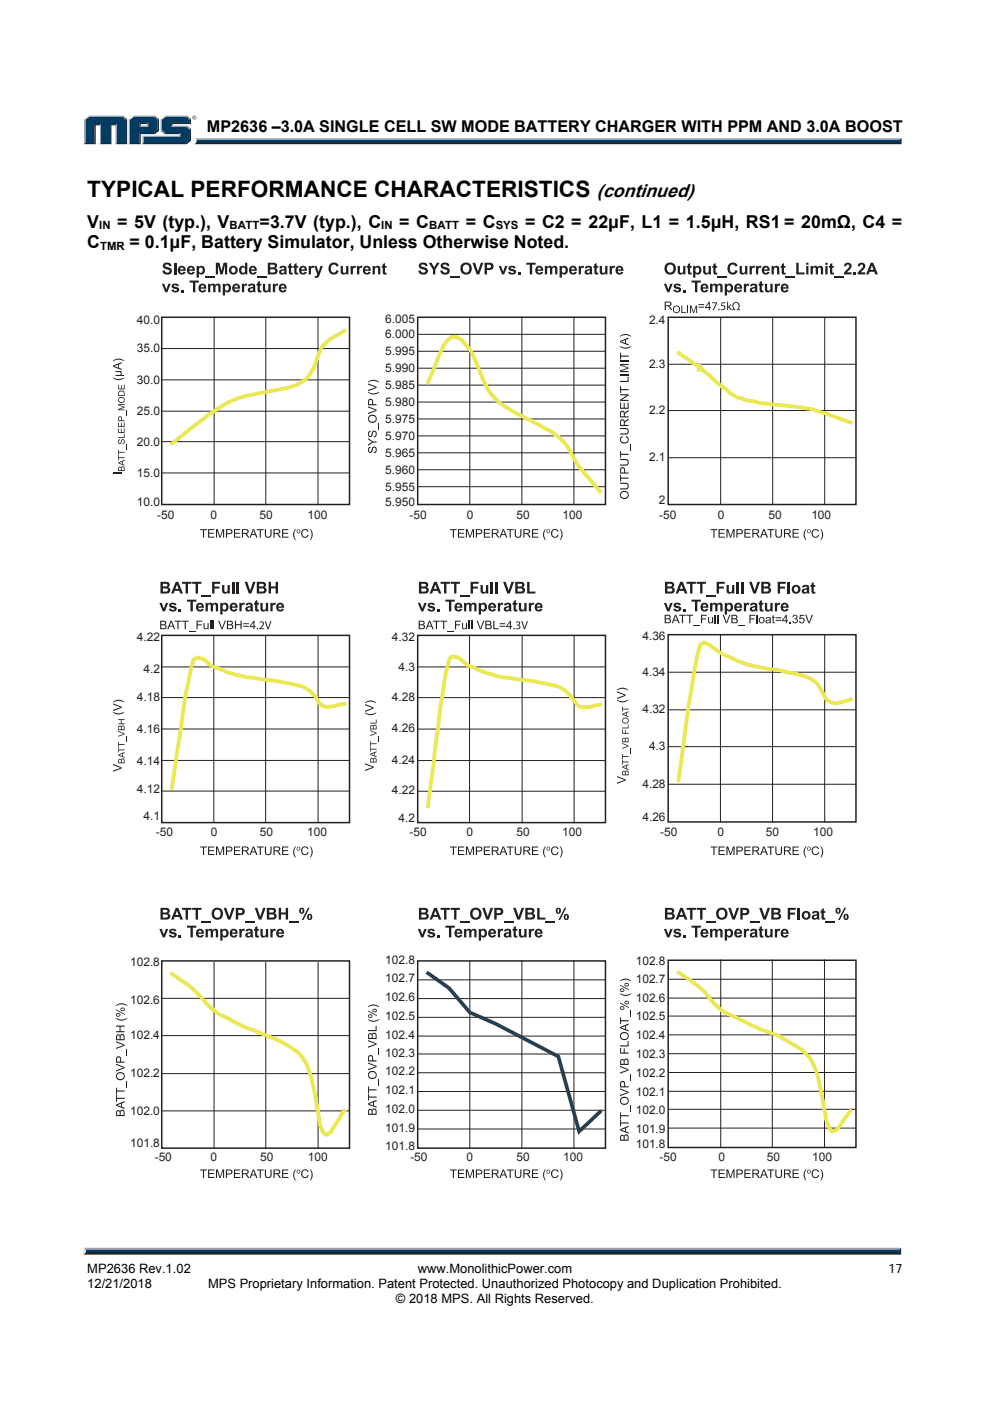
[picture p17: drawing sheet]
<svg xmlns="http://www.w3.org/2000/svg" width="210mm" height="297mm" viewBox="0 0 210 297" stroke-linecap="round" stroke-linejoin="round" font-family="sans-serif">
<defs><g id="words">
<text font-size="4.8" x="18.5" y="41.7">TYPICAL PERFORMANCE CHARACTERISTICS</text>
<text font-size="4" x="126.6" y="41.7">(continued)</text>
<g font-size="3.8">
<text x="18.5" y="52.6">C</text>
<text x="18.5" y="48.3">V</text>
<text x="24.8" y="48.3">= 5V (typ.), V</text>
<text x="27.5" y="52.6">= 0.1μF, Battery Simulator, Unless Otherwise Noted.</text>
<text x="55.1" y="48.3">=3.7V (typ.), C</text>
<text x="84.7" y="48.3">= C</text>
<text x="98.8" y="48.3">= C</text>
<text x="111.4" y="48.3">= C2 = 22μF, L1 = 1.5μH, RS1 = 20mΩ, C4 =</text>
</g>
<text font-size="3.4" x="43.9" y="28">MP2636 –3.0A SINGLE CELL SW MODE BATTERY CHARGER WITH PPM AND 3.0A BOOST</text>
<g font-size="2.7">
<text x="18.5" y="270">MP2636 Rev.1.02</text>
<text x="18.5" y="273.2">12/21/2018</text>
<text x="44.1" y="273.2">MPS Proprietary Information. Patent Protected. Unauthorized Photocopy and Duplication Prohibited.</text>
<text x="88.6" y="270">www.MonolithicPower.com</text>
<text x="188.4" y="270">17</text>
<text x="84" y="276.3">© 2018 MPS. All Rights Reserved.</text>
</g>
<g font-size="2.5" fill="#231f20">
<text x="29" y="68.8">40.0</text>
<text x="81.7" y="71.7">6.000</text>
<text x="81.7" y="68.4">6.005</text>
<text x="137.7" y="68.7">2.4</text>
<text x="29" y="74.7">35.0</text>
<text x="81.7" y="75.3">5.995</text>
<text x="29" y="81.4">30.0</text>
<text x="81.7" y="82.5">5.985</text>
<text x="81.7" y="78.9">5.990</text>
<text x="137.7" y="78.1">2.3</text>
<text x="29" y="88">25.0</text>
<text x="81.7" y="89.6">5.975</text>
<text x="81.7" y="86.1">5.980</text>
<text x="137.7" y="87.9">2.2</text>
<text x="29" y="94.5">20.0</text>
<text x="81.7" y="93.2">5.970</text>
<text x="29" y="101.1">15.0</text>
<text x="81.7" y="100.4">5.960</text>
<text x="81.7" y="96.8">5.965</text>
<text x="137.7" y="97.7">2.1</text>
<text x="29" y="107.2">10.0</text>
<text x="81.7" y="107.3">5.950</text>
<text x="81.7" y="104">5.955</text>
<text x="139.8" y="106.8">2</text>
<text x="33.3" y="110.1">-50</text>
<text x="44.7" y="110.1">0</text>
<text x="55.1" y="110.1">50</text>
<text x="65.2" y="110.1">100</text>
<text x="86.9" y="110.1">-50</text>
<text x="99" y="110.1">0</text>
<text x="109.5" y="110.1">50</text>
<text x="119.3" y="110.1">100</text>
<text x="139.8" y="110.1">-50</text>
<text x="152.3" y="110.1">0</text>
<text x="163" y="110.1">50</text>
<text x="172.1" y="110.1">100</text>
<text x="29" y="135.8">4.22</text>
<text x="83.1" y="135.8">4.32</text>
<text x="136.3" y="135.6">4.36</text>
<text x="30.4" y="142.6">4.2</text>
<text x="84.5" y="142.4">4.3</text>
<text x="136.3" y="143.3">4.34</text>
<text x="29" y="148.6">4.18</text>
<text x="83.1" y="148.7">4.28</text>
<text x="29" y="155.4">4.16</text>
<text x="83.1" y="155.2">4.26</text>
<text x="136.3" y="151.2">4.32</text>
<text x="137.7" y="158.9">4.3</text>
<text x="29" y="162.1">4.14</text>
<text x="83.1" y="162">4.24</text>
<text x="136.3" y="167.1">4.28</text>
<text x="29" y="168.2">4.12</text>
<text x="30.4" y="173.8">4.1</text>
<text x="83.1" y="168.4">4.22</text>
<text x="33.1" y="177.2">-50</text>
<text x="44.7" y="177.2">0</text>
<text x="55.1" y="177.2">50</text>
<text x="65.2" y="177.2">100</text>
<text x="84.5" y="174.3">4.2</text>
<text x="86.9" y="177.2">-50</text>
<text x="99" y="177.2">0</text>
<text x="109.6" y="177.2">50</text>
<text x="119.2" y="177.2">100</text>
<text x="136.3" y="174.1">4.26</text>
<text x="140" y="177.2">-50</text>
<text x="152.2" y="177.2">0</text>
<text x="162.4" y="177.2">50</text>
<text x="172.5" y="177.2">100</text>
<text x="27.6" y="204.7">102.8</text>
<text x="81.7" y="208.3">102.7</text>
<text x="81.7" y="204.3">102.8</text>
<text x="134.8" y="208.5">102.7</text>
<text x="134.8" y="204.5">102.8</text>
<text x="27.6" y="212.8">102.6</text>
<text x="81.7" y="212.3">102.6</text>
<text x="134.8" y="212.5">102.6</text>
<text x="27.6" y="220.4">102.4</text>
<text x="81.7" y="220.2">102.4</text>
<text x="81.7" y="216.3">102.5</text>
<text x="134.8" y="220.3">102.4</text>
<text x="134.8" y="216.3">102.5</text>
<text x="81.7" y="224">102.3</text>
<text x="134.8" y="224.4">102.3</text>
<text x="27.6" y="228.4">102.2</text>
<text x="81.7" y="232">102.1</text>
<text x="81.7" y="228">102.2</text>
<text x="134.8" y="232.3">102.1</text>
<text x="134.8" y="228.3">102.2</text>
<text x="27.6" y="236.5">102.0</text>
<text x="81.7" y="239.9">101.9</text>
<text x="81.7" y="236">102.0</text>
<text x="134.8" y="236.1">102.0</text>
<text x="27.6" y="243.1">101.8</text>
<text x="81.7" y="243.9">101.8</text>
<text x="134.8" y="243.5">101.8</text>
<text x="134.8" y="240.1">101.9</text>
<text x="32.8" y="246.1">-50</text>
<text x="44.7" y="246.1">0</text>
<text x="55.2" y="246.1">50</text>
<text x="65.3" y="246.1">100</text>
<text x="87" y="246.1">-50</text>
<text x="98.9" y="246.1">0</text>
<text x="109.5" y="246.1">50</text>
<text x="119.5" y="246.1">100</text>
<text x="139.9" y="246.1">-50</text>
<text x="152.4" y="246.1">0</text>
<text x="162.6" y="246.1">50</text>
<text x="172.2" y="246.1">100</text>
</g>
<g font-size="2.4">
<text x="21" y="48.6">IN</text>
<text x="21.3" y="53">TMR</text>
<text x="48.7" y="48.6">BATT</text>
<text x="80.9" y="48.6">IN</text>
<text x="91" y="48.6">BATT</text>
<text x="105.2" y="48.6">SYS</text>
</g>
</g></defs>
<path d="M18.2 265.3h172.5l.4 .7h-173.3z" fill="#231f20"/>
<path d="M17.8 264.6h173.3l-.4 .7h-172.5z" fill="#94a0b9"/>
<path d="M191.1 264.6v1.4l-.4-.4v-.6z" fill="#001339"/>
<path d="M18.2 265h172.5v.6h-172.5z" fill="#003b63"/>
<path d="M17.8 264.5l.4 .5v.6l-.4 .4z" fill="#dcddde"/>
<path d="M41.5 29.3h149.7l-.4 .6h-149.1z" fill="#94a0b9"/>
<path d="M41.7 29.9h149.1l.4 .7h-150.1l.4-.3z" fill="#231f20"/>
<path d="M190.8 29.7l.4-.4v1.3l-.4-.4z" fill="#001339"/>
<path d="M41.7 29.7h149.1v.5h-149.2z" fill="#003b63"/>
<path d="M41.5 29.3l.2 .4-.1 .5-.5 .4 .4-.6z" fill="#dcddde"/>
<path d="M29.6 26.9l.2-.3h1.4l.2 .3z" fill="#94a0b9"/>
<g fill="#003b63">
<path d="M18.1 25.4l.8-.6h7l.8 .6v4.9h-1.9v-4h-1.4v4h-2v-4h-1.4v4h-1.9z"/>
<path d="M27.6 25.4l.8-.6h2.1v1.2h-.9v.9h1.8v-.9h-1.2v-1.2h2.5l.7 .6v2.2l-.7 .6h-3.1v2.1h-2z"/>
<path d="M30.4 29h7.8v-.8h-3.1l-.8-.6v-2.2l.8-.6h4.3l.8 .6v.6h-3.9v.9h3.1l.8 .6v2.1l-.8 .7h-9z"/>
</g>
<path d="M34.9 24.6h4.7" fill="none" stroke="#94a0b9" stroke-width=".26"/>
<path d="M34.1 25.2l.8-.7 .2 .3-.8 .6z" fill="#dcddde"/>
<path d="M34.2 25.2v2.6" fill="none" stroke="#94a0b9" stroke-width=".26"/>
<path d="M34.1 27.8l.2-.2 .8 .6-.2 .2z" fill="#547194"/>
<path d="M34.9 28.3h3.4" fill="none" stroke="#001339" stroke-width=".26"/>
<g fill="#94a0b9">
<path d="M30.2 28.8h7.8v-.4l.3-.2v.8h-7.8z"/>
<path d="M30.2 28.8l.3 .2v1.3l-.3 .3z"/>
</g>
<path d="M36.3 26h3.9v-.6l.3-.2v1.1h-3.9v.3l-.3 .3z" fill="#001339"/>
<path d="M36.3 26.8h3.3" fill="none" stroke="#94a0b9" stroke-width=".26"/>
<path d="M39.6 26.6l.9 .7-.3 .2-.8-.6z" fill="#547194"/>
<g fill="#001339">
<path d="M30.2 30.6l.3-.3h8.9l.8-.7v-2.1l.3-.2v2.5l-.9 .8z"/>
<path d="M29.6 28.2h3.1l.7-.6v-2.2l.3-.2v2.6l-.9 .6h-3v2.2h-2.5l.3-.3h2z"/>
</g>
<path d="M32.8 24.5l.9 .7-.3 .2-.7-.6z" fill="#547194"/>
<path d="M28.2 24.6h4.6" fill="none" stroke="#94a0b9" stroke-width=".26"/>
<path d="M27.3 25.2l.9-.7 .2 .3-.8 .6z" fill="#dcddde"/>
<path d="M27.4 25.2v5.4" fill="none" stroke="#94a0b9" stroke-width=".26"/>
<path d="M31.2 26.3l.2-.3v.9l-.2-.3z" fill="#94a0b9"/>
<g fill="#001339">
<path d="M29.6 26h1.8l-.2 .3h-1.4v.3l-.2 .3z"/>
<path d="M26.7 25.4l.3-.2v5.4h-2.5l.3-.3h1.9z"/>
</g>
<path d="M26.1 24.5l.9 .7-.3 .2-.8-.6z" fill="#547194"/>
<path d="M18.7 24.6h7.4" fill="none" stroke="#94a0b9" stroke-width=".26"/>
<path d="M17.8 25.2l.9-.7 .2 .3-.8 .6z" fill="#dcddde"/>
<path d="M18 25.2v5.4" fill="none" stroke="#94a0b9" stroke-width=".26"/>
<path d="M20 26.3h1.4l-.2 .3h-.9v4h-2.5l.3-.3h1.9z" fill="#001339"/>
<path d="M21.3 26.3v4.3" fill="none" stroke="#94a0b9" stroke-width=".26"/>
<path d="M23.4 26.3h1.4l-.3 .3h-.9v4h-2.4l.2-.3h2z" fill="#001339"/>
<path d="M24.6 26.3v4.3" fill="none" stroke="#94a0b9" stroke-width=".26"/>
<path d="M39.6 24.5l.9 .7-.3 .2-.8-.6z" fill="#547194"/>
<path d="M40.8 24.9a.45 .45 0 0 1 .9 0 .45 .45 0 0 1-.9 0zM40.9 24.9a.35 .35 0 0 0 .7 0 .35 .35 0 0 0-.7 0zM41.1 24.7l.3 .1v.4l-.2-.2-.1 .2zM41.1 24.8v.1h.2z" fill="#231f20"/>
<path d="M88.6 67.3h39.8v39.7h-39.8zM34.3 134.7h39.8v39.7h-39.8zM88.6 134.7h39.8v39.7h-39.8z" fill="none" stroke="#231f20" stroke-width=".32"/>
<g fill="#231f20">
<path d="M42.4 112.2h1.5v.2h-.6v1.6h-.3v-1.6h-.6z"/>
<path d="M44.1 112.2h1.3v.2h-1v.6h1v.2h-1v.6h1.1v.2h-1.4z"/>
<path d="M45.8 112.2h.4l.5 1.5 .5-1.5h.3v1.8h-.2v-1.5l-.5 1.5h-.2l-.6-1.5v1.5h-.2z"/>
<path d="M49.6 112.2h1.3v.2h-1v.6h1v.2h-1v.6h1.1v.2h-1.4z"/>
<path d="M54.5 112.2h1.4v.2h-.6v1.6h-.2v-1.6h-.6z"/>
<path d="M56.2 112.2h.2v1a.48 .48 0 0 0 .5 .6 .48 .48 0 0 0 .5-.6v-1h.2v1a.72 .72 0 0 1-.7 .8 .72 .72 0 0 1-.7-.8z"/>
<path d="M59.8 112.2h1.3v.2h-1v.6h1v.2h-1v.6h1.1v.2h-1.4z"/>
<path d="M62.6 112.2h.2l-.1 .2a2.05 2.05 0 0 0 .1 2.1 1.59 1.59 0 0 1-.2-2.3z"/>
<path d="M64.2 112.4a.79 .79 0 0 1 1.2 .3h-.2a.6 .6 0 0 0-.8-.3 .6 .6 0 0 0-.3 .9 .55 .55 0 0 0 .6 .5 .55 .55 0 0 0 .5-.4h.3a.87 .87 0 0 1-1.3 .5 .87 .87 0 0 1-.2-1.3z"/>
<path d="M65.7 112.2a1.47 1.47 0 0 1 0 2.3 2.08 2.08 0 0 0 0-2.3z"/>
<path d="M42.4 179.5h1.5v.2h-.6v1.6h-.3v-1.6h-.6z"/>
<path d="M44.1 179.5h1.3v.2h-1v.5h1v.3h-1v.6h1.1v.2h-1.4z"/>
<path d="M45.8 179.5h.4l.5 1.5 .5-1.5h.3v1.8h-.2v-1.5l-.5 1.5h-.2l-.6-1.6v1.6h-.2z"/>
<path d="M49.6 179.5h1.3v.2h-1v.5h1v.3h-1v.6h1.1v.2h-1.4z"/>
<path d="M54.5 179.5h1.4v.2h-.6v1.6h-.2v-1.6h-.6z"/>
<path d="M56.2 179.5h.2v1a.48 .48 0 0 0 .5 .6 .48 .48 0 0 0 .5-.6v-1h.2v1a.72 .72 0 0 1-.7 .8 .72 .72 0 0 1-.7-.8z"/>
<path d="M59.8 179.5h1.3v.2h-1v.5h1v.3h-1v.6h1.1v.2h-1.4z"/>
<path d="M62.6 179.4h.2l-.1 .3a2.05 2.05 0 0 0 .1 2.1 1.59 1.59 0 0 1-.2-2.4z"/>
<path d="M64.2 179.6a.79 .79 0 0 1 1.2 .4h-.2a.6 .6 0 0 0-.8-.3 .6 .6 0 0 0-.3 .9 .55 .55 0 0 0 .6 .5 .55 .55 0 0 0 .5-.5l.3 .1a.87 .87 0 0 1-1.3 .5 .87 .87 0 0 1-.2-1.3z"/>
<path d="M65.7 179.4a1.47 1.47 0 0 1 0 2.4 2.08 2.08 0 0 0 0-2.4z"/>
<path d="M42.4 247.9h1.5v.3h-.6v1.6h-.3v-1.6h-.6z"/>
<path d="M44.1 247.9h1.3v.3h-1v.5h1v.2h-1v.6h1.1v.3h-1.4z"/>
<path d="M45.8 247.9h.4l.5 1.6 .5-1.6h.3v1.9h-.2v-1.6l-.5 1.6h-.2l-.6-1.6v1.6h-.2z"/>
<path d="M49.6 247.9h1.3v.3h-1v.5h1v.2h-1v.6h1.1v.3h-1.4z"/>
<path d="M54.5 247.9h1.4v.3h-.6v1.6h-.2v-1.6h-.6z"/>
<path d="M56.2 247.9h.2v1.1a.48 .48 0 0 0 .5 .6 .48 .48 0 0 0 .5-.6v-1.1h.2v1.1a.72 .72 0 0 1-.7 .8 .72 .72 0 0 1-.7-.8z"/>
<path d="M59.8 247.9h1.3v.3h-1v.5h1v.2h-1v.6h1.1v.3h-1.4z"/>
<path d="M62.6 247.9h.2l-.1 .2a2.05 2.05 0 0 0 .1 2.2 1.59 1.59 0 0 1-.2-2.4z"/>
<path d="M64.2 248.1a.79 .79 0 0 1 1.2 .3l-.2 .1a.6 .6 0 0 0-.8-.3 .6 .6 0 0 0-.3 .9 .55 .55 0 0 0 .6 .5 .55 .55 0 0 0 .5-.5l.3 .1a.87 .87 0 0 1-1.3 .5 .87 .87 0 0 1-.2-1.4z"/>
<path d="M65.7 247.9a1.47 1.47 0 0 1 0 2.4 2.08 2.08 0 0 0 0-2.4z"/>
<path d="M95.5 247.9h1.4v.3h-.6v1.6h-.3v-1.6h-.5z"/>
<path d="M97.1 247.9h1.3v.3h-1v.5h1v.2h-1v.6h1.1v.3h-1.4z"/>
<path d="M98.8 247.9h.4l.5 1.6 .5-1.6h.3v1.9h-.2v-1.6l-.5 1.6h-.2l-.6-1.6v1.6h-.2z"/>
<path d="M102.6 247.9h1.3v.3h-1v.5h1v.2h-1v.6h1.1v.3h-1.4z"/>
<path d="M107.5 247.9h1.4v.3h-.6v1.6h-.2v-1.6h-.6z"/>
<path d="M109.2 247.9h.2v1.1a.48 .48 0 0 0 .5 .6 .48 .48 0 0 0 .5-.6v-1.1h.2v1.1a.72 .72 0 0 1-.7 .8 .72 .72 0 0 1-.7-.8z"/>
<path d="M112.8 247.9h1.3v.3h-1v.5h1v.2h-1v.6h1.1v.3h-1.4z"/>
<path d="M115.6 247.9h.2l-.1 .2a2.05 2.05 0 0 0 .1 2.2 1.6 1.6 0 0 1-.2-2.4z"/>
<path d="M117.2 248.1a.79 .79 0 0 1 1.2 .3l-.2 .1a.6 .6 0 0 0-.8-.3 .6 .6 0 0 0-.3 .9 .55 .55 0 0 0 .6 .5 .55 .55 0 0 0 .5-.5l.3 .1a.87 .87 0 0 1-1.3 .5 .87 .87 0 0 1-.2-1.4z"/>
<path d="M118.7 247.9a1.47 1.47 0 0 1 0 2.4 2.08 2.08 0 0 0 0-2.4z"/>
<path d="M150.7 247.9h1.5v.3h-.6v1.6h-.3v-1.6h-.6z"/>
<path d="M152.4 247.9h1.3v.3h-1.1v.5h1v.2h-1v.6h1.2v.3h-1.4z"/>
<path d="M154.1 247.9h.3l.6 1.6 .5-1.6h.3v1.9h-.2v-1.6l-.5 1.6h-.3l-.5-1.6v1.6h-.2z"/>
<path d="M157.9 247.9h1.3v.3h-1.1v.5h1v.2h-1v.6h1.1v.3h-1.3z"/>
<path d="M162.8 247.9h1.4v.3h-.6v1.6h-.2v-1.6h-.6z"/>
<path d="M164.4 247.9h.3v1.1a.48 .48 0 0 0 .5 .6 .48 .48 0 0 0 .4-.6v-1.1h.3v1.1a.72 .72 0 0 1-.7 .8 .72 .72 0 0 1-.8-.8z"/>
<path d="M168.1 247.9h1.3v.3h-1.1v.5h1v.2h-1v.6h1.2v.3h-1.4z"/>
<path d="M170.9 247.9h.1l-.1 .2a2.05 2.05 0 0 0 .1 2.2 1.6 1.6 0 0 1-.1-2.4z"/>
<path d="M172.4 248.1a.79 .79 0 0 1 1.3 .3l-.2 .1a.6 .6 0 0 0-.9-.3 .6 .6 0 0 0-.2 .9 .55 .55 0 0 0 .5 .5 .55 .55 0 0 0 .6-.5l.2 .1a.87 .87 0 0 1-1.2 .5 .87 .87 0 0 1-.3-1.4z"/>
<path d="M174 247.9a1.47 1.47 0 0 1 0 2.4 2.08 2.08 0 0 0 0-2.4z"/>
<path d="M95.5 179.5h1.4v.2h-.6v1.6h-.3v-1.6h-.5z"/>
<path d="M97.1 179.5h1.3v.2h-1v.5h1v.3h-1v.6h1.1v.2h-1.4z"/>
<path d="M98.8 179.5h.4l.5 1.5 .5-1.5h.3v1.8h-.2v-1.5l-.5 1.5h-.2l-.6-1.6v1.6h-.2z"/>
<path d="M102.6 179.5h1.3v.2h-1v.5h1v.3h-1v.6h1.1v.2h-1.4z"/>
<path d="M107.5 179.5h1.4v.2h-.6v1.6h-.2v-1.6h-.6z"/>
<path d="M109.2 179.5h.2v1a.48 .48 0 0 0 .5 .6 .48 .48 0 0 0 .5-.6v-1h.2v1a.72 .72 0 0 1-.7 .8 .72 .72 0 0 1-.7-.8z"/>
<path d="M112.8 179.5h1.3v.2h-1v.5h1v.3h-1v.6h1.1v.2h-1.4z"/>
<path d="M115.6 179.4h.2l-.1 .3a2.05 2.05 0 0 0 .1 2.1 1.6 1.6 0 0 1-.2-2.4z"/>
<path d="M117.2 179.6a.79 .79 0 0 1 1.2 .4h-.2a.6 .6 0 0 0-.8-.3 .6 .6 0 0 0-.3 .9 .55 .55 0 0 0 .6 .5 .55 .55 0 0 0 .5-.5l.3 .1a.87 .87 0 0 1-1.3 .5 .87 .87 0 0 1-.2-1.3z"/>
<path d="M118.7 179.4a1.47 1.47 0 0 1 0 2.4 2.08 2.08 0 0 0 0-2.4z"/>
<path d="M150.7 179.5h1.5v.2h-.6v1.6h-.3v-1.6h-.6z"/>
<path d="M152.4 179.5h1.3v.2h-1.1v.5h1v.3h-1v.6h1.2v.2h-1.4z"/>
<path d="M154.1 179.5h.3l.6 1.5 .5-1.5h.3v1.8h-.2v-1.5l-.5 1.5h-.3l-.5-1.6v1.6h-.2z"/>
<path d="M157.9 179.5h1.3v.2h-1.1v.5h1v.3h-1v.6h1.1v.2h-1.3z"/>
<path d="M162.8 179.5h1.4v.2h-.6v1.6h-.2v-1.6h-.6z"/>
<path d="M164.4 179.5h.3v1a.48 .48 0 0 0 .5 .6 .48 .48 0 0 0 .4-.6v-1h.3v1a.72 .72 0 0 1-.7 .8 .72 .72 0 0 1-.8-.8z"/>
<path d="M168.1 179.5h1.3v.2h-1.1v.5h1v.3h-1v.6h1.2v.2h-1.4z"/>
<path d="M170.9 179.4h.1l-.1 .3a2.05 2.05 0 0 0 .1 2.1 1.6 1.6 0 0 1-.1-2.4z"/>
<path d="M172.4 179.6a.79 .79 0 0 1 1.3 .4h-.2a.6 .6 0 0 0-.9-.3 .6 .6 0 0 0-.2 .9 .55 .55 0 0 0 .5 .5 .55 .55 0 0 0 .6-.5l.2 .1a.87 .87 0 0 1-1.2 .5 .87 .87 0 0 1-.3-1.3z"/>
<path d="M174 179.4a1.47 1.47 0 0 1 0 2.4 2.08 2.08 0 0 0 0-2.4z"/>
<path d="M95.5 112.2h1.4v.2h-.6v1.6h-.3v-1.6h-.5z"/>
<path d="M97.1 112.2h1.3v.2h-1v.6h1v.2h-1v.6h1.1v.2h-1.4z"/>
<path d="M98.8 112.2h.4l.5 1.5 .5-1.5h.3v1.8h-.2v-1.5l-.5 1.5h-.2l-.6-1.5v1.5h-.2z"/>
<path d="M102.6 112.2h1.3v.2h-1v.6h1v.2h-1v.6h1.1v.2h-1.4z"/>
<path d="M107.5 112.2h1.4v.2h-.6v1.6h-.2v-1.6h-.6z"/>
<path d="M109.2 112.2h.2v1a.48 .48 0 0 0 .5 .6 .48 .48 0 0 0 .5-.6v-1h.2v1a.72 .72 0 0 1-.7 .8 .72 .72 0 0 1-.7-.8z"/>
<path d="M112.8 112.2h1.3v.2h-1v.6h1v.2h-1v.6h1.1v.2h-1.4z"/>
<path d="M115.6 112.2h.2l-.1 .2a2.05 2.05 0 0 0 .1 2.1 1.6 1.6 0 0 1-.2-2.3z"/>
<path d="M117.2 112.4a.79 .79 0 0 1 1.2 .3h-.2a.6 .6 0 0 0-.8-.3 .6 .6 0 0 0-.3 .9 .55 .55 0 0 0 .6 .5 .55 .55 0 0 0 .5-.4h.3a.87 .87 0 0 1-1.3 .5 .87 .87 0 0 1-.2-1.3z"/>
<path d="M118.7 112.2a1.47 1.47 0 0 1 0 2.3 2.08 2.08 0 0 0 0-2.3z"/>
<path d="M150.7 112.2h1.5v.2h-.6v1.6h-.3v-1.6h-.6z"/>
<path d="M152.4 112.2h1.3v.2h-1.1v.6h1v.2h-1v.6h1.2v.2h-1.4z"/>
<path d="M154.1 112.2h.3l.6 1.5 .5-1.5h.3v1.8h-.2v-1.5l-.5 1.5h-.3l-.5-1.5v1.5h-.2z"/>
<path d="M157.9 112.2h1.3v.2h-1.1v.6h1v.2h-1v.6h1.1v.2h-1.3z"/>
<path d="M162.8 112.2h1.4v.2h-.6v1.6h-.2v-1.6h-.6z"/>
<path d="M164.4 112.2h.3v1a.48 .48 0 0 0 .5 .6 .48 .48 0 0 0 .4-.6v-1h.3v1a.72 .72 0 0 1-.7 .8 .72 .72 0 0 1-.8-.8z"/>
<path d="M168.1 112.2h1.3v.2h-1.1v.6h1v.2h-1v.6h1.2v.2h-1.4z"/>
<path d="M170.9 112.2h.1l-.1 .2a2.05 2.05 0 0 0 .1 2.1 1.6 1.6 0 0 1-.1-2.3z"/>
<path d="M172.4 112.4a.79 .79 0 0 1 1.3 .3h-.2a.6 .6 0 0 0-.9-.3 .6 .6 0 0 0-.2 .9 .55 .55 0 0 0 .5 .5 .55 .55 0 0 0 .6-.4h.2a.87 .87 0 0 1-1.2 .5 .87 .87 0 0 1-.3-1.3z"/>
<path d="M174 112.2a1.47 1.47 0 0 1 0 2.3 2.08 2.08 0 0 0 0-2.3z"/>
<path d="M89.1 55.9a1.02 1.02 0 0 1 1.6 .5h-.5a.4 .4 0 0 0-.4-.4 .4 .4 0 0 0-.4 .5h.1a1.1 1.1 0 0 1 1.2 1.2 1.07 1.07 0 0 1-1.1 .5 1.07 1.07 0 0 1-.9-.8l.5-.1a.47 .47 0 0 0 .5 .6 .47 .47 0 0 0 .4-.6 1.13 1.13 0 0 1-1.3-1.1z"/>
<path d="M90.9 55.7h.6l.6 1 .6-1h.6l-1 1.4v1.1h-.5v-1.1z"/>
<path d="M93.7 55.9a1.02 1.02 0 0 1 1.6 .5h-.5a.4 .4 0 0 0-.4-.4 .4 .4 0 0 0-.4 .5h.1a1.1 1.1 0 0 1 1.3 1.2 1.07 1.07 0 0 1-1.1 .5 1.07 1.07 0 0 1-.9-.8l.5-.1a.47 .47 0 0 0 .5 .6 .47 .47 0 0 0 .4-.6 1.13 1.13 0 0 1-1.3-1.1z"/>
<path d="M95.5 58.6h2v.3h-2z"/>
<path d="M100.2 55.7h.6l.6 1.8 .6-1.8h.5l-.9 2.5h-.5z"/>
<path d="M105.8 56.4h.5l.4 1.2 .5-1.2h.4l-.7 1.8h-.4z"/>
<path d="M108 56.5a.93 .93 0 0 1 1.4 .3l-.5 .1a.31 .31 0 0 0-.3-.3 .31 .31 0 0 0-.3 .3 1.26 1.26 0 0 1 1.2 .7 .9 .9 0 0 1-.9 .6 .9 .9 0 0 1-.8-.5l.4-.1a.35 .35 0 0 0 .4 .3 .35 .35 0 0 0 .3-.3 .98 .98 0 0 1-1-.9z"/>
<path d="M109.9 57.7h.4v.5h-.4z"/>
<path d="M111.6 55.7h2v.4h-.7v2.1h-.5v-2.1h-.8z"/>
<path d="M115.6 56.4h.4v.2l.4-.2h.3l.4 .2a.62 .62 0 0 1 .7-.2 .62 .62 0 0 1 .4 .6v1.2h-.5v-1.3a.3 .3 0 0 0-.3-.2 .3 .3 0 0 0-.3 .4v1.1h-.4v-1.2a.3 .3 0 0 0-.4-.3 .3 .3 0 0 0-.2 .4l-.1 1.1h-.4z"/>
<path d="M122.7 56.4h.5v.2l.3-.2h.4l-.1 .4a.38 .38 0 0 0-.5 .1 .38 .38 0 0 0-.1 .5v.8h-.5z"/>
<path d="M126.1 56l.4-.2v.6h.4v.4h-.4l.1 .9v.1h.3v.4a.54 .54 0 0 1-.6 0 .54 .54 0 0 1-.2-.7v-.7h-.2v-.4h.2z"/>
<path d="M127.2 56.4h.5v.8a.39 .39 0 0 0 .2 .7 .39 .39 0 0 0 .5-.5v-1h.4v1.8h-.4v-.3a.64 .64 0 0 1-.8 .3 .64 .64 0 0 1-.4-.7z"/>
<path d="M129.3 56.4h.5v.2l.3-.2h.4l-.2 .4a.38 .38 0 0 0-.4 .1 .38 .38 0 0 0-.1 .5v.8h-.5z"/>
<path d="M143.7 56.4h.5v.8a.39 .39 0 0 0 .2 .7 .39 .39 0 0 0 .5-.5v-1h.5v1.8h-.5v-.3a.64 .64 0 0 1-.7 .3 .64 .64 0 0 1-.5-.7z"/>
<path d="M145.9 56l.5-.2v.6h.3v.4h-.3v.9l.1 .1h.2v.4a.54 .54 0 0 1-.6 0 .54 .54 0 0 1-.2-.7v-.7h-.2v-.4h.2z"/>
<path d="M149.1 56.4h.5v.8a.39 .39 0 0 0 .2 .7 .39 .39 0 0 0 .5-.5v-1h.5v1.8h-.5v-.3a.64 .64 0 0 1-.7 .3 .64 .64 0 0 1-.5-.7z"/>
<path d="M151.3 56l.5-.2v.6h.3v.4h-.3v.9l.1 .1h.2v.4a.54 .54 0 0 1-.6 0 .54 .54 0 0 1-.2-.7v-.7h-.2v-.4h.2z"/>
<path d="M152.2 58.6h1.9v.3h-1.9z"/>
<path d="M154.6 56a1.09 1.09 0 0 1 1.9 .4l-.5 .1a.61 .61 0 0 0-.8-.4 .61 .61 0 0 0-.4 .8 .61 .61 0 0 0 .4 .9 .61 .61 0 0 0 .8-.5l.5 .1a1.17 1.17 0 0 1-1.7 .7 1.17 1.17 0 0 1-.4-1.7z"/>
<path d="M156.9 56.4h.5v.8a.39 .39 0 0 0 .2 .7 .39 .39 0 0 0 .4-.5v-1h.5v1.8h-.4v-.3a.64 .64 0 0 1-.8 .3 .64 .64 0 0 1-.4-.7z"/>
<path d="M159 56.4h.4v.2l.3-.2h.5l-.2 .4a.38 .38 0 0 0-.5 .1 .38 .38 0 0 0 0 .5v.8h-.5z"/>
<path d="M160.3 56.4h.5v.2l.3-.2h.4l-.1 .4a.38 .38 0 0 0-.5 .1 .38 .38 0 0 0-.1 .5v.8h-.5z"/>
<path d="M163.6 56.4h.5v.2a.65 .65 0 0 1 .8-.2 .65 .65 0 0 1 .4 .7v1.1h-.5v-1.2a.34 .34 0 0 0-.4-.3 .34 .34 0 0 0-.3 .4v1.1h-.5z"/>
<path d="M165.8 56l.5-.2v.6h.3v.4h-.3v.9l.1 .1h.2v.4a.54 .54 0 0 1-.6 0 .54 .54 0 0 1-.2-.7v-.7h-.2v-.4h.2z"/>
<path d="M166.7 58.6h1.9v.3h-1.9z"/>
<path d="M168.9 55.7h.5v2.1h1.2v.4h-1.7z"/>
<path d="M171.9 56.4h.5v.2l.3-.2h.4l.3 .2a.62 .62 0 0 1 .8-.2 .62 .62 0 0 1 .4 .6v1.2h-.5v-1.3a.3 .3 0 0 0-.4-.2 .3 .3 0 0 0-.2 .4v1.1h-.5v-1.2a.3 .3 0 0 0-.3-.3 .3 .3 0 0 0-.3 .4v1.1h-.5z"/>
<path d="M176 56l.5-.2v.6h.3v.4h-.3v.9l.1 .1h.2l.1 .4a.54 .54 0 0 1-.7 0 .54 .54 0 0 1-.2-.7v-.7h-.2v-.4h.2z"/>
<path d="M176.9 58.6h2v.3h-2z"/>
<path d="M179.3 55.9a.85 .85 0 0 1 1.3 .2 .85 .85 0 0 1-.5 1.2l-.4 .4h.9v.5h-1.6l.2-.7a1.63 1.63 0 0 0 .9-1.2l-.3-.2-.2 .1-.1 .3-.5-.1z"/>
<path d="M181.1 57.7h.4v.5h-.4z"/>
<path d="M182.2 55.9a.85 .85 0 0 1 1.3 .2 .85 .85 0 0 1-.5 1.2l-.4 .4h.9v.5h-1.6l.2-.7a1.63 1.63 0 0 0 .9-1.2l-.3-.2-.2 .1-.1 .3-.5-.1z"/>
<path d="M140.8 60.2h.5l.4 1.2 .5-1.2h.5l-.7 1.8h-.5z"/>
<path d="M143.1 60.3a.93 .93 0 0 1 1.3 .3l-.4 .1a.31 .31 0 0 0-.3-.3 .31 .31 0 0 0-.3 .3 1.26 1.26 0 0 1 1.1 .7 .9 .9 0 0 1-.8 .6 .9 .9 0 0 1-.9-.5l.5-.1a.35 .35 0 0 0 .3 .3 .35 .35 0 0 0 .4-.3 .98 .98 0 0 1-1.1-.9z"/>
<path d="M144.9 61.5h.5v.5h-.5z"/>
<path d="M146.7 59.5h1.9v.4h-.7v2.1h-.5v-2.1h-.7z"/>
<path d="M150.6 60.2h.4v.2l.4-.2 .4-.1 .3 .3a.62 .62 0 0 1 .8-.3 .62 .62 0 0 1 .4 .7v1.2h-.5v-1.3a.3 .3 0 0 0-.4-.2 .3 .3 0 0 0-.2 .4v1.1h-.5v-1.2a.3 .3 0 0 0-.4-.3 .3 .3 0 0 0-.2 .4v1.1h-.5z"/>
<path d="M157.8 60.2h.4v.2l.3-.3 .4 .1-.1 .4a.38 .38 0 0 0-.5 .1 .38 .38 0 0 0 0 .4v.9h-.5z"/>
<path d="M161.1 59.8l.5-.3v.7h.3v.3h-.3v.9l.1 .2h.2l.1 .3a.54 .54 0 0 1-.7 .1 .54 .54 0 0 1-.2-.7v-.8h-.2v-.3h.2z"/>
<path d="M162.2 60.2h.5v.8a.39 .39 0 0 0 .2 .6 .39 .39 0 0 0 .5-.4v-1h.5v1.8h-.5v-.3a.64 .64 0 0 1-.7 .3 .64 .64 0 0 1-.5-.7z"/>
<path d="M164.3 60.2h.5v.2l.3-.3 .4 .1-.1 .4a.38 .38 0 0 0-.5 .1 .38 .38 0 0 0-.1 .4v.9h-.5z"/>
<path d="M144.5 64.8h.2v1.4h.8v.2h-1z"/>
<path d="M145.8 64.8h.2v1.6h-.2z"/>
<path d="M146.3 64.8h.4l.4 1.4 .5-1.4h.3v1.6h-.2v-1.3l-.5 1.3h-.2l-.4-1.4v1.4h-.3z"/>
<path d="M151.1 64.1h1l-.7 1.6h-.3l.8-1.4h-.8z"/>
<path d="M153 64.1h.8v.2h-.6l-.1 .4a.57 .57 0 0 1 .8 .6 .57 .57 0 0 1-.9 .4h-.2l.1-.2 .1 .1a.38 .38 0 0 0 .6-.2 .38 .38 0 0 0-.2-.5h-.5z"/>
<path d="M154.2 64h.2v1.1l.5-.6h.3l-.5 .5 .5 .7h-.2l-.4-.5-.2 .5h-.2z"/>
<path d="M155.6 64.3a.83 .83 0 0 1 1.2 .1 .83 .83 0 0 1-.2 1.2h.3v.1h-.6v-.1a.71 .71 0 0 0 .4-.8 .71 .71 0 0 0-.8-.5 .83 .83 0 0 0 0 1.3v.1h-.6v-.1h.4a.92 .92 0 0 1-.1-1.3z"/>
<path d="M93.4 123.4h2v.4h-.7v2h-.5v-2h-.8z"/>
<path d="M95.6 123.4h2v.4h-.8v2h-.5v-2h-.7z"/>
<path d="M97.6 126.2h2v.3h-2z"/>
<path d="M99.8 123.4h1.7v.4h-1.2v.6h1.1v.4h-1.1v1h-.5z"/>
<path d="M101.9 124h.5v.9a.39 .39 0 0 0 .2 .6 .39 .39 0 0 0 .5-.5v-1h.5v1.8h-.5v-.2a.64 .64 0 0 1-.7 .3 .64 .64 0 0 1-.5-.7z"/>
<path d="M104.1 123.4h.4v2.4h-.4z"/>
<path d="M105 123.4h.5v2.4h-.5z"/>
<path d="M106.7 123.4h.6l.6 1.8 .6-1.8h.5l-.9 2.4h-.5z"/>
<path d="M111.8 123.4h.5v2h1.3v.4h-1.8z"/>
<path d="M88.6 127.8h.5l.5 1.2 .4-1.2h.5l-.7 1.8h-.4z"/>
<path d="M90.9 127.9a.93 .93 0 0 1 1.3 .4h-.4a.31 .31 0 0 0-.3-.2 .31 .31 0 0 0-.3 .3 1.26 1.26 0 0 1 1.1 .7 .9 .9 0 0 1-.8 .6 .9 .9 0 0 1-.9-.6l.5-.1a.35 .35 0 0 0 .3 .4 .35 .35 0 0 0 .4-.4 .98 .98 0 0 1-1.1-.8z"/>
<path d="M92.7 129.1h.5v.5h-.5z"/>
<path d="M94.5 127.1h2v.5h-.8v2h-.5v-2h-.7z"/>
<path d="M98.4 127.8h.5v.3l.3-.3h.4l.3 .3a.62 .62 0 0 1 .8-.3 .62 .62 0 0 1 .4 .7v1.1h-.5v-1.2a.3 .3 0 0 0-.4-.2 .3 .3 0 0 0-.2 .3v1.1h-.5v-1.2a.3 .3 0 0 0-.3-.3 .3 .3 0 0 0-.3 .4v1.1h-.5z"/>
<path d="M105.6 127.8h.4v.3l.3-.3 .5 .1-.2 .4a.38 .38 0 0 0-.5 0 .38 .38 0 0 0 0 .5v.8h-.5z"/>
<path d="M108.9 127.5l.5-.3v.6h.3v.4h-.3v.9l.1 .2 .2-.1 .1 .4a.54 .54 0 0 1-.7 0 .54 .54 0 0 1-.2-.6v-.8h-.2v-.4h.2z"/>
<path d="M110.1 127.8h.4v.8a.39 .39 0 0 0 .2 .7 .39 .39 0 0 0 .5-.5v-1h.5v1.8h-.5v-.2a.64 .64 0 0 1-.7 .2 .64 .64 0 0 1-.4-.6z"/>
<path d="M112.2 127.8h.4v.3l.3-.3 .4 .1-.1 .4a.38 .38 0 0 0-.5 0 .38 .38 0 0 0-.1 .5v.8h-.4z"/>
<path d="M91.9 131.6h1.4v.2h-.6v1.6h-.3v-1.6h-.5z"/>
<path d="M93.4 131.6h1.4v.2h-.6v1.6h-.2v-1.6h-.6z"/>
<path d="M94.8 133.7h1.5v.2h-1.5z"/>
<path d="M96.5 131.6h1.2v.2h-1v.6h.9v.2h-.9v.8h-.2z"/>
<path d="M98 132.1h.2v.7a.33 .33 0 0 0 .3 .4 .33 .33 0 0 0 .3-.4v-.7h.3v1.3h-.2v-.2a.47 .47 0 0 1-.6 .2 .47 .47 0 0 1-.3-.5z"/>
<path d="M99.4 131.6h.2v1.8h-.2z"/>
<path d="M100 131.6h.2v1.8h-.2z"/>
<path d="M101.1 131.6h.2l.6 1.6 .6-1.6h.2l-.7 1.8h-.2z"/>
<path d="M104.6 131.6h.3v1.6h.9v.2h-1.2z"/>
<path d="M109.4 131.9l.7-.1a.39 .39 0 0 1 .2 .4 .39 .39 0 0 1-.3 .3 .43 .43 0 0 1 .3 .7l-.5 .2-.4-.1v-.2l.4 .2 .3-.2v-.4l-.5-.1 .1-.2a.29 .29 0 0 0 .4-.4l-.3-.1-.3 .1z"/>
<path d="M110.6 131.7h.2l.5 1.5 .4-1.5h.3l-.6 1.7h-.3z"/>
<path d="M145.6 123.4h2v.4h-.7v2h-.5v-2h-.8z"/>
<path d="M147.8 123.4h1.9v.4h-.7v2h-.5v-2h-.7z"/>
<path d="M149.8 126.2h2v.3h-2z"/>
<path d="M152 123.4h1.7v.4h-1.2v.6h1v.4h-1v1h-.5z"/>
<path d="M154.1 124h.5v.9a.39 .39 0 0 0 .2 .6 .39 .39 0 0 0 .5-.5v-1h.4v1.8h-.4v-.2a.64 .64 0 0 1-.8 .3 .64 .64 0 0 1-.4-.7z"/>
<path d="M156.2 123.4h.5v2.4h-.5z"/>
<path d="M157.2 123.4h.5v2.4h-.5z"/>
<path d="M158.9 123.4h.5l.7 1.8 .6-1.8h.5l-.9 2.4h-.5z"/>
<path d="M164.9 123.4h1.8v.4h-1.3v.6h1.1v.4h-1.1v1h-.5z"/>
<path d="M167.1 123.4h.4v2.4h-.4z"/>
<path d="M172.1 123.7l.5-.3v.6h.3v.4h-.3v.9l.1 .2 .2-.1 .1 .4a.54 .54 0 0 1-.7 0 .54 .54 0 0 1-.2-.6v-.8h-.2v-.4h.2z"/>
<path d="M140.8 127.8h.5l.4 1.2 .5-1.2h.5l-.7 1.8h-.5z"/>
<path d="M143.1 127.9a.93 .93 0 0 1 1.3 .4h-.4a.31 .31 0 0 0-.3-.2 .31 .31 0 0 0-.3 .3 1.26 1.26 0 0 1 1.1 .7 .9 .9 0 0 1-.8 .6 .9 .9 0 0 1-.9-.6l.5-.1a.35 .35 0 0 0 .3 .4 .35 .35 0 0 0 .4-.4 .98 .98 0 0 1-1.1-.8z"/>
<path d="M144.9 129.1h.5v.5h-.5z"/>
<path d="M146.7 127.1h1.9v.5h-.7v2h-.5v-2h-.7z"/>
<path d="M150.6 127.8h.4v.3l.4-.3h.4l.3 .3a.62 .62 0 0 1 .8-.3 .62 .62 0 0 1 .4 .7v1.1h-.5v-1.2a.3 .3 0 0 0-.4-.2 .3 .3 0 0 0-.2 .3v1.1h-.5v-1.2a.3 .3 0 0 0-.4-.3 .3 .3 0 0 0-.2 .4v1.1h-.5z"/>
<path d="M157.8 127.8h.4v.3l.3-.3 .4 .1-.1 .4a.38 .38 0 0 0-.5 0 .38 .38 0 0 0 0 .5v.8h-.5z"/>
<path d="M161.1 127.5l.5-.3v.6h.3v.4h-.3v.9l.1 .2 .2-.1 .1 .4a.54 .54 0 0 1-.7 0 .54 .54 0 0 1-.2-.6v-.8h-.2v-.4h.2z"/>
<path d="M162.2 127.8h.5v.8a.39 .39 0 0 0 .2 .7 .39 .39 0 0 0 .5-.5v-1h.5v1.8h-.5v-.2a.64 .64 0 0 1-.7 .2 .64 .64 0 0 1-.5-.6z"/>
<path d="M164.3 127.8h.5v.3l.3-.3 .4 .1-.1 .4a.38 .38 0 0 0-.5 0 .38 .38 0 0 0-.1 .5v.8h-.5z"/>
<path d="M144 130.3h1.5v.3h-.6v1.5h-.3v-1.5h-.6z"/>
<path d="M145.6 130.3h1.4v.3h-.6v1.5h-.2v-1.5h-.6z"/>
<path d="M147 132.5h1.5v.1h-1.5z"/>
<path d="M148.7 130.3h1.2v.3h-1v.5h.9v.2h-.9v.8h-.2z"/>
<path d="M150.2 130.8h.2v.8a.33 .33 0 0 0 .3 .4 .33 .33 0 0 0 .3-.5v-.7h.2v1.3h-.2v-.1a.47 .47 0 0 1-.5 .2 .47 .47 0 0 1-.3-.6z"/>
<path d="M151.6 130.3h.2v1.8h-.2z"/>
<path d="M152.2 130.3h.2v1.8h-.2z"/>
<path d="M153.3 130.3h.2l.6 1.6 .6-1.6h.2l-.7 1.8h-.2z"/>
<path d="M156.6 132.5h1.5v.1h-1.5z"/>
<path d="M158.9 130.3h1.3v.3h-1v.5h.8v.2h-.8v.8h-.3z"/>
<path d="M160.4 130.3h.3v1.8h-.3z"/>
<path d="M163.9 130.5l.2-.1v.4h.2v.2h-.2v.8l.2 .3a.33 .33 0 0 1-.3 0 .33 .33 0 0 1-.1-.3v-.8h-.2z"/>
<path d="M167.5 131.9h.2v.2h-.2z"/>
<path d="M168.3 130.5a.48 .48 0 0 1 .7-.1 .48 .48 0 0 1-.1 .8 .57 .57 0 0 1 0 .9 .57 .57 0 0 1-.8-.4l.2-.1a.36 .36 0 0 0 .4 .4 .36 .36 0 0 0 .3-.5 .36 .36 0 0 0-.5-.2v-.2a.31 .31 0 0 0 .4-.3 .31 .31 0 0 0-.3-.3 .31 .31 0 0 0-.3 .3h-.2z"/>
<path d="M169.7 130.4h.9v.2h-.7l-.1 .5a.6 .6 0 0 1 .8 .2 .6 .6 0 0 1-.4 .9 .6 .6 0 0 1-.7-.5h.2a.4 .4 0 0 0 .6 .2 .4 .4 0 0 0 .1-.6 .4 .4 0 0 0-.6-.1l-.3 .1z"/>
<path d="M170.8 130.3h.2l.6 1.6 .6-1.6h.2l-.7 1.8h-.2z"/>
<path d="M38.6 123.4h2v.4h-.7v2h-.5v-2h-.8z"/>
<path d="M40.8 123.4h1.9v.4h-.7v2h-.5v-2h-.7z"/>
<path d="M42.8 126.2h2v.3h-2z"/>
<path d="M45 123.4h1.7v.4h-1.2v.6h1v.4h-1v1h-.5z"/>
<path d="M47.1 124h.5v.9a.39 .39 0 0 0 .2 .6 .39 .39 0 0 0 .5-.5v-1h.4v1.8h-.4v-.2a.64 .64 0 0 1-.8 .3 .64 .64 0 0 1-.4-.7z"/>
<path d="M49.2 123.4h.5v2.4h-.5z"/>
<path d="M50.2 123.4h.5v2.4h-.5z"/>
<path d="M51.9 123.4h.5l.7 1.8 .6-1.8h.5l-.9 2.4h-.5z"/>
<path d="M57 123.4h.5v.9h1v-.9h.5v2.4h-.5v-1h-1v1h-.5z"/>
<path d="M33.8 127.8h.5l.4 1.2 .5-1.2h.5l-.7 1.8h-.5z"/>
<path d="M36.1 127.9a.93 .93 0 0 1 1.3 .4h-.4a.31 .31 0 0 0-.3-.2 .31 .31 0 0 0-.3 .3 1.26 1.26 0 0 1 1.1 .7 .9 .9 0 0 1-.8 .6 .9 .9 0 0 1-.9-.6l.5-.1a.35 .35 0 0 0 .3 .4 .35 .35 0 0 0 .4-.4 .98 .98 0 0 1-1.1-.8z"/>
<path d="M37.9 129.1h.5v.5h-.5z"/>
<path d="M39.7 127.1h1.9v.5h-.7v2h-.5v-2h-.7z"/>
<path d="M43.6 127.8h.4v.3l.4-.3h.4l.3 .3a.62 .62 0 0 1 .8-.3 .62 .62 0 0 1 .4 .7v1.1h-.5v-1.2a.3 .3 0 0 0-.4-.2 .3 .3 0 0 0-.2 .3v1.1h-.5v-1.2a.3 .3 0 0 0-.4-.3 .3 .3 0 0 0-.2 .4v1.1h-.5z"/>
<path d="M50.8 127.8h.4v.3l.3-.3 .4 .1-.1 .4a.38 .38 0 0 0-.5 0 .38 .38 0 0 0 0 .5v.8h-.5z"/>
<path d="M54.1 127.5l.5-.3v.6h.3v.4h-.3v.9l.1 .2 .2-.1v.4a.54 .54 0 0 1-.6 0 .54 .54 0 0 1-.2-.6v-.8h-.2v-.4h.2z"/>
<path d="M55.2 127.8h.5v.8a.39 .39 0 0 0 .2 .7 .39 .39 0 0 0 .5-.5v-1h.5v1.8h-.5v-.2a.64 .64 0 0 1-.7 .2 .64 .64 0 0 1-.5-.6z"/>
<path d="M57.3 127.8h.5v.3l.3-.3 .4 .1-.1 .4a.38 .38 0 0 0-.5 0 .38 .38 0 0 0-.1 .5v.8h-.5z"/>
<path d="M37 131.6h1.5v.2h-.6v1.6h-.3v-1.6h-.6z"/>
<path d="M38.6 131.6h1.4v.2h-.6v1.6h-.2v-1.6h-.6z"/>
<path d="M40 133.7h1.5v.2h-1.5z"/>
<path d="M41.7 131.6h1.2v.2h-1v.6h.9v.2h-.9v.8h-.2z"/>
<path d="M43.2 132.1h.2v.7a.33 .33 0 0 0 .3 .4 .33 .33 0 0 0 .3-.4v-.7h.2v1.3h-.2v-.2a.47 .47 0 0 1-.5 .2 .47 .47 0 0 1-.3-.5z"/>
<path d="M44.6 131.6h.2v1.8h-.2z"/>
<path d="M45.1 131.6h.3v1.8h-.3z"/>
<path d="M46.3 131.6h.2l.6 1.6 .6-1.6h.2l-.7 1.8h-.2z"/>
<path d="M49.8 131.6h.3v.7h.9v-.7h.3v1.8h-.3v-.8h-.9v.8h-.3z"/>
<path d="M55 131.9a.59 .59 0 0 1 .9 .1 .59 .59 0 0 1-.2 .9l-.4 .3h.7v.2h-1l.8-1.2-.2-.2-.5 .1z"/>
<path d="M56.2 131.7h.2l.5 1.5 .4-1.5h.3l-.6 1.7h-.3z"/>
<path d="M93.4 192.5h2v.4h-.7v2.1h-.5v-2.1h-.8z"/>
<path d="M95.6 192.5h2v.4h-.8v2.1h-.5v-2.1h-.7z"/>
<path d="M97.6 195.3h2v.4h-2z"/>
<path d="M102.3 192.5h.5l.6 1.8 .6-1.8h.6l-.9 2.5h-.5z"/>
<path d="M106.9 195.3h2v.4h-2z"/>
<path d="M108.8 192.5h.6l.6 1.8 .6-1.8h.6l-.9 2.5h-.6z"/>
<path d="M113.9 192.5h.5v2h1.3v.5h-1.8z"/>
<path d="M115.8 195.3h1.9v.4h-1.9z"/>
<path d="M88.6 197h.5l.5 1.2 .4-1.2h.5l-.7 1.7h-.4z"/>
<path d="M90.9 197.1a.93 .93 0 0 1 1.3 .3l-.4 .1a.31 .31 0 0 0-.3-.3 .31 .31 0 0 0-.3 .3 1.26 1.26 0 0 1 1.1 .7 .9 .9 0 0 1-.8 .6 .9 .9 0 0 1-.9-.6h.5a.35 .35 0 0 0 .3 .3 .35 .35 0 0 0 .4-.3 .98 .98 0 0 1-1.1-.9z"/>
<path d="M92.7 198.3h.5v.4h-.5z"/>
<path d="M94.5 196.3h2v.4h-.8v2h-.5v-2h-.7z"/>
<path d="M98.4 197h.5v.2l.3-.3h.4l.3 .3a.62 .62 0 0 1 .8-.3 .62 .62 0 0 1 .4 .7v1.1h-.5v-1.2a.3 .3 0 0 0-.4-.2 .3 .3 0 0 0-.2 .4v1h-.5v-1.2a.3 .3 0 0 0-.3-.2 .3 .3 0 0 0-.3 .4v1h-.5z"/>
<path d="M105.6 197h.4v.2l.3-.3 .5 .1-.2 .4a.38 .38 0 0 0-.5 .1 .38 .38 0 0 0 0 .4v.8h-.5z"/>
<path d="M108.9 196.6l.5-.3v.7h.3v.3h-.3v.9l.1 .2 .2-.1 .1 .4a.54 .54 0 0 1-.7 0 .54 .54 0 0 1-.2-.6v-.8h-.2v-.3h.2z"/>
<path d="M110.1 197h.4v.8a.39 .39 0 0 0 .2 .6 .39 .39 0 0 0 .5-.5v-.9h.5v1.7h-.5v-.2a.64 .64 0 0 1-.7 .3 .64 .64 0 0 1-.4-.7z"/>
<path d="M112.2 197h.4v.2l.3-.3 .4 .1-.1 .4a.38 .38 0 0 0-.5 .1 .38 .38 0 0 0-.1 .4v.8h-.4z"/>
<path d="M145.6 192.5h2v.4h-.7v2.1h-.5v-2.1h-.8z"/>
<path d="M147.8 192.5h1.9v.4h-.7v2.1h-.5v-2.1h-.7z"/>
<path d="M149.8 195.3h2v.4h-2z"/>
<path d="M154.4 192.5h.6l.6 1.8 .6-1.8h.6l-.9 2.5h-.6z"/>
<path d="M159.1 195.3h1.9v.4h-1.9z"/>
<path d="M161 192.5h.6l.6 1.8 .6-1.8h.5l-.9 2.5h-.5z"/>
<path d="M167.1 192.5h1.7v.4h-1.2v.6h1v.4h-1v1.1h-.5z"/>
<path d="M169.2 192.5h.5v2.5h-.5z"/>
<path d="M174.2 192.8l.5-.3v.7h.4v.3h-.4v.9l.1 .2h.2l.1 .3a.54 .54 0 0 1-.7 .1 .54 .54 0 0 1-.2-.7v-.8h-.2v-.3h.2z"/>
<path d="M175.1 195.3h2v.4h-2z"/>
<path d="M140.8 197h.5l.4 1.2 .5-1.2h.5l-.7 1.7h-.5z"/>
<path d="M143.1 197.1a.93 .93 0 0 1 1.3 .3l-.4 .1a.31 .31 0 0 0-.3-.3 .31 .31 0 0 0-.3 .3 1.26 1.26 0 0 1 1.1 .7 .9 .9 0 0 1-.8 .6 .9 .9 0 0 1-.9-.6h.5a.35 .35 0 0 0 .3 .3 .35 .35 0 0 0 .4-.3 .98 .98 0 0 1-1.1-.9z"/>
<path d="M144.9 198.3h.5v.4h-.5z"/>
<path d="M146.7 196.3h1.9v.4h-.7v2h-.5v-2h-.7z"/>
<path d="M150.6 197h.4v.2l.4-.3h.4l.3 .3a.62 .62 0 0 1 .8-.3 .62 .62 0 0 1 .4 .7v1.1h-.5v-1.2a.3 .3 0 0 0-.4-.2 .3 .3 0 0 0-.2 .4v1h-.5v-1.2a.3 .3 0 0 0-.4-.2 .3 .3 0 0 0-.2 .4v1h-.5z"/>
<path d="M157.8 197h.4v.2l.3-.3 .4 .1-.1 .4a.38 .38 0 0 0-.5 .1 .38 .38 0 0 0 0 .4v.8h-.5z"/>
<path d="M161.1 196.6l.5-.3v.7h.3v.3h-.3v.9l.1 .2 .2-.1 .1 .4a.54 .54 0 0 1-.7 0 .54 .54 0 0 1-.2-.6v-.8h-.2v-.3h.2z"/>
<path d="M162.2 197h.5v.8a.39 .39 0 0 0 .2 .6 .39 .39 0 0 0 .5-.5v-.9h.5v1.7h-.5v-.2a.64 .64 0 0 1-.7 .3 .64 .64 0 0 1-.5-.7z"/>
<path d="M164.3 197h.5v.2l.3-.3 .4 .1-.1 .4a.38 .38 0 0 0-.5 .1 .38 .38 0 0 0-.1 .4v.8h-.5z"/>
<path d="M38.6 192.5h2v.4h-.7v2.1h-.5v-2.1h-.8z"/>
<path d="M40.8 192.5h1.9v.4h-.7v2.1h-.5v-2.1h-.7z"/>
<path d="M42.8 195.3h2v.4h-2z"/>
<path d="M47.4 192.5h.6l.6 1.8 .6-1.8h.6l-.9 2.5h-.6z"/>
<path d="M52.1 195.3h1.9v.4h-1.9z"/>
<path d="M54 192.5h.6l.6 1.8 .6-1.8h.5l-.9 2.5h-.5z"/>
<path d="M59.1 192.5h.5v1h1v-1h.5v2.5h-.5v-1.1h-1v1.1h-.5z"/>
<path d="M61.3 195.3h2v.4h-2z"/>
<path d="M33.8 197h.5l.4 1.2 .5-1.2h.5l-.7 1.7h-.5z"/>
<path d="M36.1 197.1a.93 .93 0 0 1 1.3 .3l-.4 .1a.31 .31 0 0 0-.3-.3 .31 .31 0 0 0-.3 .3 1.26 1.26 0 0 1 1.1 .7 .9 .9 0 0 1-.8 .6 .9 .9 0 0 1-.9-.6h.5a.35 .35 0 0 0 .3 .3 .35 .35 0 0 0 .4-.3 .98 .98 0 0 1-1.1-.9z"/>
<path d="M37.9 198.3h.5v.4h-.5z"/>
<path d="M39.7 196.3h1.9v.4h-.7v2h-.5v-2h-.7z"/>
<path d="M43.6 197h.4v.2l.4-.3h.4l.3 .3a.62 .62 0 0 1 .8-.3 .62 .62 0 0 1 .4 .7v1.1h-.5v-1.2a.3 .3 0 0 0-.4-.2 .3 .3 0 0 0-.2 .4v1h-.5v-1.2a.3 .3 0 0 0-.4-.2 .3 .3 0 0 0-.2 .4v1h-.5z"/>
<path d="M50.8 197h.4v.2l.3-.3 .4 .1-.1 .4a.38 .38 0 0 0-.5 .1 .38 .38 0 0 0 0 .4v.8h-.5z"/>
<path d="M54.1 196.6l.5-.3v.7h.3v.3h-.3v.9l.1 .2 .2-.1v.4a.54 .54 0 0 1-.6 0 .54 .54 0 0 1-.2-.6v-.8h-.2v-.3h.2z"/>
<path d="M55.2 197h.5v.8a.39 .39 0 0 0 .2 .6 .39 .39 0 0 0 .5-.5v-.9h.5v1.7h-.5v-.2a.64 .64 0 0 1-.7 .3 .64 .64 0 0 1-.5-.7z"/>
<path d="M57.3 197h.5v.2l.3-.3 .4 .1-.1 .4a.38 .38 0 0 0-.5 .1 .38 .38 0 0 0-.1 .4v.8h-.5z"/>
<path d="M47.9 112.2h.7a.55 .55 0 0 1 .7 .5 .55 .55 0 0 1-.7 .6h-.4v.7h-.3zM48.2 112.4v.6h.6a.33 .33 0 0 0 .2-.4 .33 .33 0 0 0-.4-.2z"/>
<path d="M51.3 112.2h.8a.5 .5 0 0 1 .6 .4 .5 .5 0 0 1-.5 .6l.7 .8h-.3l-.5-.7-.3-.1h-.3v.8h-.2zM51.5 112.4v.6h.6a.32 .32 0 0 0 .4-.3 .32 .32 0 0 0-.4-.3z"/>
<path d="M53.6 112.2h.3l.7 1.8h-.2l-.3-.6h-.7l-.2 .6h-.3zM53.7 112.4l-.2 .9h.6z"/>
<path d="M58 112.2h.8a.5 .5 0 0 1 .6 .4 .5 .5 0 0 1-.5 .6l.7 .8h-.3l-.5-.7-.3-.1h-.3v.8h-.2zM58.2 112.4v.6h.6a.32 .32 0 0 0 .4-.3 .32 .32 0 0 0-.4-.3z"/>
<path d="M62.9 112.6a.41 .41 0 0 1 .8 0 .41 .41 0 0 1-.8 0zM63.1 112.7a.28 .28 0 0 0 .5 0 .28 .28 0 0 0-.5 0z"/>
<path d="M47.9 179.5h.7a.55 .55 0 0 1 .7 .5 .55 .55 0 0 1-.7 .5h-.4v.8h-.3zM48.2 179.7v.6h.6a.33 .33 0 0 0 .2-.4 .33 .33 0 0 0-.4-.2z"/>
<path d="M51.3 179.5h.8a.5 .5 0 0 1 .6 .4 .5 .5 0 0 1-.5 .6l.7 .8h-.3l-.5-.7-.3-.1h-.3v.8h-.2zM51.5 179.7v.6h.6a.32 .32 0 0 0 .4-.3 .32 .32 0 0 0-.4-.3z"/>
<path d="M53.6 179.5h.3l.7 1.8h-.2l-.3-.6h-.7l-.2 .6h-.3zM53.7 179.7l-.2 .8h.6z"/>
<path d="M58 179.5h.8a.5 .5 0 0 1 .6 .4 .5 .5 0 0 1-.5 .6l.7 .8h-.3l-.5-.7-.3-.1h-.3v.8h-.2zM58.2 179.7v.6h.6a.32 .32 0 0 0 .4-.3 .32 .32 0 0 0-.4-.3z"/>
<path d="M62.9 179.9a.41 .41 0 0 1 .8 0 .41 .41 0 0 1-.8 0zM63.1 179.9a.28 .28 0 0 0 .5 0 .28 .28 0 0 0-.5 0z"/>
<path d="M47.9 247.9h.7a.55 .55 0 0 1 .7 .6 .55 .55 0 0 1-.7 .5h-.4v.8h-.3zM48.2 248.2v.6h.6a.33 .33 0 0 0 .2-.4 .33 .33 0 0 0-.4-.2z"/>
<path d="M51.3 247.9h.8a.5 .5 0 0 1 .6 .5 .5 .5 0 0 1-.5 .5l.7 .9h-.3l-.5-.7-.3-.1h-.3v.8h-.2zM51.5 248.1v.6h.6a.32 .32 0 0 0 .4-.2 .32 .32 0 0 0-.4-.4z"/>
<path d="M53.6 247.9h.3l.7 1.9h-.2l-.3-.6h-.7l-.2 .6h-.3zM53.7 248.1l-.2 .9h.6z"/>
<path d="M58 247.9h.8a.5 .5 0 0 1 .6 .5 .5 .5 0 0 1-.5 .5l.7 .9h-.3l-.5-.7-.3-.1h-.3v.8h-.2zM58.2 248.1v.6h.6a.32 .32 0 0 0 .4-.2 .32 .32 0 0 0-.4-.4z"/>
<path d="M62.9 248.4a.41 .41 0 0 1 .8 0 .41 .41 0 0 1-.8 0zM63.1 248.4a.28 .28 0 0 0 .5 0 .28 .28 0 0 0-.5 0z"/>
<path d="M100.9 247.9h.7a.55 .55 0 0 1 .7 .6 .55 .55 0 0 1-.7 .5h-.4v.8h-.3zM101.2 248.2v.6h.6a.33 .33 0 0 0 .2-.4 .33 .33 0 0 0-.4-.2z"/>
<path d="M104.3 247.9h.8a.5 .5 0 0 1 .6 .5 .5 .5 0 0 1-.5 .5l.7 .9h-.3l-.5-.7-.3-.1h-.3v.8h-.2zM104.5 248.1v.6h.6a.32 .32 0 0 0 .4-.2 .32 .32 0 0 0-.4-.4z"/>
<path d="M106.6 247.9h.3l.7 1.9h-.2l-.3-.6h-.7l-.2 .6h-.3zM106.7 248.1l-.2 .9h.6z"/>
<path d="M111 247.9h.8a.5 .5 0 0 1 .6 .5 .5 .5 0 0 1-.5 .5l.7 .9h-.3l-.5-.7-.3-.1h-.3v.8h-.2zM111.2 248.1v.6h.6a.32 .32 0 0 0 .4-.2 .32 .32 0 0 0-.4-.4z"/>
<path d="M115.9 248.4a.41 .41 0 0 1 .8 0 .41 .41 0 0 1-.8 0zM116.1 248.4a.28 .28 0 0 0 .5 0 .28 .28 0 0 0-.5 0z"/>
<path d="M156.2 247.9h.7a.55 .55 0 0 1 .7 .6 .55 .55 0 0 1-.7 .5h-.5v.8h-.2zM156.4 248.2v.6h.7a.33 .33 0 0 0 .2-.4 .33 .33 0 0 0-.4-.2z"/>
<path d="M159.6 247.9h.8a.5 .5 0 0 1 .6 .5 .5 .5 0 0 1-.5 .5l.7 .9h-.3l-.5-.7-.3-.1h-.3v.8h-.2zM159.8 248.1v.6h.5a.32 .32 0 0 0 .5-.2 .32 .32 0 0 0-.4-.4z"/>
<path d="M161.9 247.9h.3l.7 1.9h-.3l-.2-.6h-.7l-.2 .6h-.3zM162 248.1l-.3 .9h.6z"/>
<path d="M166.3 247.9h.8a.5 .5 0 0 1 .6 .5 .5 .5 0 0 1-.5 .5l.7 .9h-.3l-.5-.7-.3-.1h-.3v.8h-.2zM166.5 248.1v.6h.5a.32 .32 0 0 0 .5-.2 .32 .32 0 0 0-.4-.4z"/>
<path d="M171.2 248.4a.41 .41 0 0 1 .8 0 .41 .41 0 0 1-.8 0zM171.3 248.4a.3 .3 0 0 0 .6 0 .3 .3 0 0 0-.6 0z"/>
<path d="M100.9 179.5h.7a.55 .55 0 0 1 .7 .5 .55 .55 0 0 1-.7 .5h-.4v.8h-.3zM101.2 179.7v.6h.6a.33 .33 0 0 0 .2-.4 .33 .33 0 0 0-.4-.2z"/>
<path d="M104.3 179.5h.8a.5 .5 0 0 1 .6 .4 .5 .5 0 0 1-.5 .6l.7 .8h-.3l-.5-.7-.3-.1h-.3v.8h-.2zM104.5 179.7v.6h.6a.32 .32 0 0 0 .4-.3 .32 .32 0 0 0-.4-.3z"/>
<path d="M106.6 179.5h.3l.7 1.8h-.2l-.3-.6h-.7l-.2 .6h-.3zM106.7 179.7l-.2 .8h.6z"/>
<path d="M111 179.5h.8a.5 .5 0 0 1 .6 .4 .5 .5 0 0 1-.5 .6l.7 .8h-.3l-.5-.7-.3-.1h-.3v.8h-.2zM111.2 179.7v.6h.6a.32 .32 0 0 0 .4-.3 .32 .32 0 0 0-.4-.3z"/>
<path d="M115.9 179.9a.41 .41 0 0 1 .8 0 .41 .41 0 0 1-.8 0zM116.1 179.9a.28 .28 0 0 0 .5 0 .28 .28 0 0 0-.5 0z"/>
<path d="M156.2 179.5h.7a.55 .55 0 0 1 .7 .5 .55 .55 0 0 1-.7 .5h-.5v.8h-.2zM156.4 179.7v.6h.7a.33 .33 0 0 0 .2-.4 .33 .33 0 0 0-.4-.2z"/>
<path d="M159.6 179.5h.8a.5 .5 0 0 1 .6 .4 .5 .5 0 0 1-.5 .6l.7 .8h-.3l-.5-.7-.3-.1h-.3v.8h-.2zM159.8 179.7v.6h.5a.32 .32 0 0 0 .5-.3 .32 .32 0 0 0-.4-.3z"/>
<path d="M161.9 179.5h.3l.7 1.8h-.3l-.2-.6h-.7l-.2 .6h-.3zM162 179.7l-.3 .8h.6z"/>
<path d="M166.3 179.5h.8a.5 .5 0 0 1 .6 .4 .5 .5 0 0 1-.5 .6l.7 .8h-.3l-.5-.7-.3-.1h-.3v.8h-.2zM166.5 179.7v.6h.5a.32 .32 0 0 0 .5-.3 .32 .32 0 0 0-.4-.3z"/>
<path d="M171.2 179.9a.41 .41 0 0 1 .8 0 .41 .41 0 0 1-.8 0zM171.3 179.9a.3 .3 0 0 0 .6 0 .3 .3 0 0 0-.6 0z"/>
<path d="M100.9 112.2h.7a.55 .55 0 0 1 .7 .5 .55 .55 0 0 1-.7 .6h-.4v.7h-.3zM101.2 112.4v.6h.6a.33 .33 0 0 0 .2-.4 .33 .33 0 0 0-.4-.2z"/>
<path d="M104.3 112.2h.8a.5 .5 0 0 1 .6 .4 .5 .5 0 0 1-.5 .6l.7 .8h-.3l-.5-.7-.3-.1h-.3v.8h-.2zM104.5 112.4v.6h.6a.32 .32 0 0 0 .4-.3 .32 .32 0 0 0-.4-.3z"/>
<path d="M106.6 112.2h.3l.7 1.8h-.2l-.3-.6h-.7l-.2 .6h-.3zM106.7 112.4l-.2 .9h.6z"/>
<path d="M111 112.2h.8a.5 .5 0 0 1 .6 .4 .5 .5 0 0 1-.5 .6l.7 .8h-.3l-.5-.7-.3-.1h-.3v.8h-.2zM111.2 112.4v.6h.6a.32 .32 0 0 0 .4-.3 .32 .32 0 0 0-.4-.3z"/>
<path d="M115.9 112.6a.41 .41 0 0 1 .8 0 .41 .41 0 0 1-.8 0zM116.1 112.7a.28 .28 0 0 0 .5 0 .28 .28 0 0 0-.5 0z"/>
<path d="M156.2 112.2h.7a.55 .55 0 0 1 .7 .5 .55 .55 0 0 1-.7 .6h-.5v.7h-.2zM156.4 112.4v.6h.7a.33 .33 0 0 0 .2-.4 .33 .33 0 0 0-.4-.2z"/>
<path d="M159.6 112.2h.8a.5 .5 0 0 1 .6 .4 .5 .5 0 0 1-.5 .6l.7 .8h-.3l-.5-.7-.3-.1h-.3v.8h-.2zM159.8 112.4v.6h.5a.32 .32 0 0 0 .5-.3 .32 .32 0 0 0-.4-.3z"/>
<path d="M161.9 112.2h.3l.7 1.8h-.3l-.2-.6h-.7l-.2 .6h-.3zM162 112.4l-.3 .9h.6z"/>
<path d="M166.3 112.2h.8a.5 .5 0 0 1 .6 .4 .5 .5 0 0 1-.5 .6l.7 .8h-.3l-.5-.7-.3-.1h-.3v.8h-.2zM166.5 112.4v.6h.5a.32 .32 0 0 0 .5-.3 .32 .32 0 0 0-.4-.3z"/>
<path d="M171.2 112.6a.41 .41 0 0 1 .8 0 .41 .41 0 0 1-.8 0zM171.3 112.7a.3 .3 0 0 0 .6 0 .3 .3 0 0 0-.6 0z"/>
<path d="M97.7 56.9a1.25 1.25 0 0 1 2.5 0 1.25 1.25 0 0 1-2.5 0zM98.4 56.3a.84 .84 0 0 0-.2 1 .84 .84 0 0 0 1 .4 .82 .82 0 0 0 .3-1.2 .82 .82 0 0 0-1.1-.2z"/>
<path d="M102.8 55.7h.8a.82 .82 0 0 1 1.1 .8 .82 .82 0 0 1-1.1 .7h-.3v1h-.5zM103.3 56.1v.7h.5a.35 .35 0 0 0 .4-.4 .35 .35 0 0 0-.4-.3z"/>
<path d="M113.8 56.6a.86 .86 0 0 1 1-.1 .86 .86 0 0 1 .4 .9h-1.2a.36 .36 0 0 0 .3 .5 .36 .36 0 0 0 .4-.3l.5 .1a.92 .92 0 0 1-1.4 .3 .92 .92 0 0 1 0-1.4zM114.1 56.8l-.1 .3h.7l-.2-.4z"/>
<path d="M118.7 56.4h.4v.2a.79 .79 0 0 1 1.1-.1 .79 .79 0 0 1 .2 1.1 .71 .71 0 0 1-.5 .6 .71 .71 0 0 1-.7-.2v.9h-.5zM119.3 56.9a.52 .52 0 0 0-.1 .6 .52 .52 0 0 0 .7 .2 .52 .52 0 0 0 .1-.7 .52 .52 0 0 0-.7-.1z"/>
<path d="M120.9 56.6a.86 .86 0 0 1 1.1-.1 .86 .86 0 0 1 .4 .9h-1.2a.36 .36 0 0 0 .2 .5 .36 .36 0 0 0 .5-.3l.4 .1a.92 .92 0 0 1-1.3 .3 .92 .92 0 0 1-.1-1.4zM121.3 56.8l-.1 .3h.7l-.2-.4z"/>
<path d="M124.2 56.6a.81 .81 0 0 1 .8-.2 .81 .81 0 0 1 .6 .6l.1 1.2h-.5l-.1-.2a.59 .59 0 0 1-1 0 .59 .59 0 0 1 .5-.9l.5-.1a.32 .32 0 0 0-.3-.3 .32 .32 0 0 0-.3 .2h-.5zM124.6 57.5a.29 .29 0 0 0 .1 .3 .29 .29 0 0 0 .4-.1 .29 .29 0 0 0-.1-.3z"/>
<path d="M130.8 56.6a.86 .86 0 0 1 1-.1 .86 .86 0 0 1 .4 .9h-1.2a.36 .36 0 0 0 .3 .5 .36 .36 0 0 0 .4-.3l.5 .1a.92 .92 0 0 1-1.4 .3 .92 .92 0 0 1 0-1.4zM131.1 56.8l-.1 .3h.8l-.3-.4z"/>
<path d="M140.9 56.9a1.25 1.25 0 0 1 2.5 0 1.25 1.25 0 0 1-2.5 0zM141.6 56.3a.84 .84 0 0 0-.1 1 .84 .84 0 0 0 1 .4 .82 .82 0 0 0 .3-1.2 .82 .82 0 0 0-1.2-.2z"/>
<path d="M147 56.4h.5v.2a.79 .79 0 0 1 1-.1 .79 .79 0 0 1 .3 1.1 .71 .71 0 0 1-.5 .6 .71 .71 0 0 1-.8-.2v.9h-.5zM147.6 56.9a.52 .52 0 0 0-.1 .6 .52 .52 0 0 0 .7 .2 .52 .52 0 0 0 .1-.7 .52 .52 0 0 0-.7-.1z"/>
<path d="M161.8 56.6a.86 .86 0 0 1 1.1-.1 .86 .86 0 0 1 .4 .9h-1.2a.36 .36 0 0 0 .2 .5 .36 .36 0 0 0 .5-.3l.4 .1a.92 .92 0 0 1-1.4 .3 .92 .92 0 0 1 0-1.4zM162.2 56.8l-.1 .3h.7l-.2-.4z"/>
<path d="M171 55.7h.5v.4h-.5zM171 56.4h.5v1.8h-.5z"/>
<path d="M175.1 55.7h.4v.4h-.4zM175.1 56.4h.4v1.8h-.4z"/>
<path d="M184.7 55.7h.5l1 2.5h-.5l-.3-.6h-1l-.2 .6h-.5zM184.9 56.3l-.3 .9h.7z"/>
<path d="M148.8 60.4a.86 .86 0 0 1 1-.2 .86 .86 0 0 1 .5 1h-1.2a.36 .36 0 0 0 .2 .4 .36 .36 0 0 0 .5-.2l.4 .1a.92 .92 0 0 1-1.4 .3 .92 .92 0 0 1 0-1.4zM149.2 60.6l-.1 .3h.7l-.2-.4z"/>
<path d="M153.7 60.2h.5v.2a.79 .79 0 0 1 1-.1 .79 .79 0 0 1 .3 1 .71 .71 0 0 1-.5 .7 .71 .71 0 0 1-.8-.3v.9h-.5zM154.3 60.6a.52 .52 0 0 0-.1 .7 .52 .52 0 0 0 .7 .2 .52 .52 0 0 0 .1-.7 .52 .52 0 0 0-.7-.2z"/>
<path d="M156 60.4a.86 .86 0 0 1 1-.2 .86 .86 0 0 1 .4 1h-1.2a.36 .36 0 0 0 .3 .4 .36 .36 0 0 0 .4-.2l.5 .1a.92 .92 0 0 1-1.4 .3 .92 .92 0 0 1 0-1.4zM156.3 60.6l-.1 .3h.7l-.2-.4z"/>
<path d="M159.2 60.4a.81 .81 0 0 1 .9-.3 .81 .81 0 0 1 .5 .7l.1 1.2h-.5v-.2a.59 .59 0 0 1-1.1 0 .59 .59 0 0 1 .6-.9l.4-.1a.32 .32 0 0 0-.2-.3 .32 .32 0 0 0-.4 .2l-.4-.1zM159.6 61.3a.29 .29 0 0 0 .1 .3 .29 .29 0 0 0 .4-.1 .29 .29 0 0 0-.1-.4z"/>
<path d="M165.8 60.4a.86 .86 0 0 1 1.1-.2 .86 .86 0 0 1 .4 1h-1.2a.36 .36 0 0 0 .2 .4 .36 .36 0 0 0 .5-.2l.4 .1a.92 .92 0 0 1-1.3 .3 .92 .92 0 0 1-.1-1.4zM166.2 60.6l-.1 .3h.7l-.2-.4z"/>
<path d="M141 63.9h.8a.5 .5 0 0 1 .6 .5 .5 .5 0 0 1-.5 .5l.7 .8h-.3l-.5-.7-.3-.1h-.3v.8h-.2zM141.2 64.1v.6h.5a.32 .32 0 0 0 .5-.2 .32 .32 0 0 0-.4-.4z"/>
<path d="M142.7 65.6a.8 .8 0 0 1 1.6 0 .8 .8 0 0 1-1.6 0zM143.1 65.1a.6 .6 0 0 0 0 1 .6 .6 0 0 0 .9-.3 .58 .58 0 0 0-.2-.7 .58 .58 0 0 0-.7 0z"/>
<path d="M148.2 64.5h1.2v.2h-1.2zM148.2 65h1.2v.2h-1.2z"/>
<path d="M150.4 63.9h.1v1.2h.3v.2h-.3v.4h-.2v-.4h-.8zM150.3 64.3l-.5 .8h.5z"/>
<path d="M88.9 123.4h1a.66 .66 0 0 1 .8 .2 .66 .66 0 0 1-.2 .9 .7 .7 0 0 1 .4 .9 .7 .7 0 0 1-.9 .4h-1.1zM89.4 123.8v.5h.5a.3 .3 0 0 0 .4-.2 .3 .3 0 0 0-.4-.3zM89.4 124.8v.6h.7a.34 .34 0 0 0 .3-.4 .34 .34 0 0 0-.4-.2z"/>
<path d="M92.1 123.4h.5l1 2.4h-.5l-.2-.5h-1l-.2 .5h-.6zM92.3 123.9l-.3 1h.7z"/>
<path d="M109.3 123.4h1a.66 .66 0 0 1 .8 .2 .66 .66 0 0 1-.2 .9 .7 .7 0 0 1 .4 .9 .7 .7 0 0 1-.9 .4h-1.1zM109.8 123.8v.5h.6a.3 .3 0 0 0 .4-.2 .3 .3 0 0 0-.4-.3zM109.8 124.8v.6h.7a.34 .34 0 0 0 .3-.4 .34 .34 0 0 0-.4-.2z"/>
<path d="M96.6 128a.86 .86 0 0 1 1.1-.1 .86 .86 0 0 1 .4 1h-1.2a.36 .36 0 0 0 .2 .4 .36 .36 0 0 0 .5-.3l.4 .1a.92 .92 0 0 1-1.3 .4 .92 .92 0 0 1-.1-1.5zM97 128.3l-.1 .3h.7l-.2-.4z"/>
<path d="M101.5 127.8h.5v.3a.79 .79 0 0 1 1.1-.2 .79 .79 0 0 1 .2 1.1 .71 .71 0 0 1-.5 .6 .71 .71 0 0 1-.8-.2v.9h-.5zM102.1 128.3a.52 .52 0 0 0-.1 .7 .52 .52 0 0 0 .7 .2 .52 .52 0 0 0 .1-.7 .52 .52 0 0 0-.7-.2z"/>
<path d="M103.8 128a.86 .86 0 0 1 1-.1 .86 .86 0 0 1 .4 1h-1.2a.36 .36 0 0 0 .3 .4 .36 .36 0 0 0 .4-.3l.5 .1a.92 .92 0 0 1-1.4 .4 .92 .92 0 0 1 0-1.5zM104.1 128.3l-.1 .3h.8l-.3-.4z"/>
<path d="M107 128a.81 .81 0 0 1 .9-.2 .81 .81 0 0 1 .5 .7l.1 1.1h-.4l-.1-.2a.59 .59 0 0 1-1 .1 .59 .59 0 0 1 .5-.9l.5-.2a.32 .32 0 0 0-.3-.3 .32 .32 0 0 0-.4 .3l-.4-.1zM107.4 128.9a.29 .29 0 0 0 .1 .4 .29 .29 0 0 0 .4-.1 .29 .29 0 0 0-.1-.4z"/>
<path d="M113.6 128a.86 .86 0 0 1 1.1-.1 .86 .86 0 0 1 .4 1h-1.2a.36 .36 0 0 0 .2 .4 .36 .36 0 0 0 .5-.3l.5 .1a.92 .92 0 0 1-1.4 .4 .92 .92 0 0 1-.1-1.5zM114 128.3l-.1 .3h.7l-.2-.4z"/>
<path d="M88.8 131.6h.7a.46 .46 0 0 1 .5 .3 .46 .46 0 0 1-.2 .5 .51 .51 0 0 1 .3 .7 .51 .51 0 0 1-.6 .3h-.7zM89 131.8v.6h.4a.3 .3 0 0 0 .4-.3 .3 .3 0 0 0-.4-.3zM89 132.6v.6l.8-.1a.33 .33 0 0 0 .1-.4 .33 .33 0 0 0-.4-.1z"/>
<path d="M91 131.6h.2l.8 1.8h-.3l-.2-.5h-.8l-.2 .5h-.2zM91.1 131.8l-.3 .9h.6z"/>
<path d="M102.9 131.6h.7a.46 .46 0 0 1 .6 .3 .46 .46 0 0 1-.2 .5 .51 .51 0 0 1 .3 .7 .51 .51 0 0 1-.7 .3h-.7zM103.2 131.8v.6h.4a.3 .3 0 0 0 .4-.3 .3 .3 0 0 0-.5-.3zM103.2 132.6v.6l.7-.1a.33 .33 0 0 0 .1-.4 .33 .33 0 0 0-.4-.1z"/>
<path d="M106 132.1h1.2v.2h-1.2zM106 132.7h1.2v.2h-1.2z"/>
<path d="M108.2 131.6h.2v1.2h.2v.2h-.2v.4h-.3v-.4h-.7zM108.1 132l-.5 .8h.5z"/>
<path d="M141 123.4h1a.66 .66 0 0 1 .9 .2 .66 .66 0 0 1-.2 .9 .7 .7 0 0 1 .4 .9 .7 .7 0 0 1-.9 .4h-1.2zM141.5 123.8v.5h.6a.3 .3 0 0 0 .4-.2 .3 .3 0 0 0-.4-.3zM141.5 124.8v.6h.7a.34 .34 0 0 0 .4-.4 .34 .34 0 0 0-.4-.2z"/>
<path d="M144.3 123.4h.5l1 2.4h-.5l-.3-.5h-1l-.2 .5h-.5zM144.5 123.9l-.3 1h.7z"/>
<path d="M161.5 123.4h1a.66 .66 0 0 1 .8 .2 .66 .66 0 0 1-.2 .9 .7 .7 0 0 1 .4 .9 .7 .7 0 0 1-.9 .4h-1.1zM162 123.8v.5h.5a.3 .3 0 0 0 .4-.2 .3 .3 0 0 0-.4-.3zM162 124.8v.6h.7a.34 .34 0 0 0 .3-.4 .34 .34 0 0 0-.4-.2z"/>
<path d="M167.9 124.9a.95 .95 0 0 1 1.9 0 .95 .95 0 0 1-1.9 0zM168.5 124.5a.53 .53 0 0 0 0 .8 .53 .53 0 0 0 .7 0 .53 .53 0 0 0 0-.8l-.3-.1z"/>
<path d="M170.2 124.2a.81 .81 0 0 1 .9-.2 .81 .81 0 0 1 .5 .7l.1 1.1h-.4l-.1-.2a.59 .59 0 0 1-1 .1 .59 .59 0 0 1 .5-.9l.5-.1a.32 .32 0 0 0-.3-.4 .32 .32 0 0 0-.4 .3l-.4-.1zM170.6 125.1a.29 .29 0 0 0 .1 .4 .29 .29 0 0 0 .4-.1 .29 .29 0 0 0-.1-.4z"/>
<path d="M148.8 128a.86 .86 0 0 1 1-.1 .86 .86 0 0 1 .5 1h-1.2a.36 .36 0 0 0 .2 .4 .36 .36 0 0 0 .5-.3l.4 .1a.92 .92 0 0 1-1.4 .4 .92 .92 0 0 1 0-1.5zM149.2 128.3l-.1 .3h.7l-.2-.4z"/>
<path d="M153.7 127.8h.5v.3a.79 .79 0 0 1 1-.2 .79 .79 0 0 1 .3 1.1 .71 .71 0 0 1-.5 .6 .71 .71 0 0 1-.8-.2v.9h-.5zM154.3 128.3a.52 .52 0 0 0-.1 .7 .52 .52 0 0 0 .7 .2 .52 .52 0 0 0 .1-.7 .52 .52 0 0 0-.7-.2z"/>
<path d="M156 128a.86 .86 0 0 1 1-.1 .86 .86 0 0 1 .4 1h-1.2a.36 .36 0 0 0 .3 .4 .36 .36 0 0 0 .4-.3l.5 .1a.92 .92 0 0 1-1.4 .4 .92 .92 0 0 1 0-1.5zM156.3 128.3l-.1 .3h.7l-.2-.4z"/>
<path d="M159.2 128a.81 .81 0 0 1 .9-.2 .81 .81 0 0 1 .5 .7l.1 1.1h-.5v-.2a.59 .59 0 0 1-1.1 .1 .59 .59 0 0 1 .6-.9l.4-.2a.32 .32 0 0 0-.2-.3 .32 .32 0 0 0-.4 .3l-.4-.1zM159.6 128.9a.29 .29 0 0 0 .1 .4 .29 .29 0 0 0 .4-.1 .29 .29 0 0 0-.1-.4z"/>
<path d="M165.8 128a.86 .86 0 0 1 1.1-.1 .86 .86 0 0 1 .4 1h-1.2a.36 .36 0 0 0 .2 .4 .36 .36 0 0 0 .5-.3l.4 .1a.92 .92 0 0 1-1.3 .4 .92 .92 0 0 1-.1-1.5zM166.2 128.3l-.1 .3h.7l-.2-.4z"/>
<path d="M141 130.3h.7a.46 .46 0 0 1 .5 .3 .46 .46 0 0 1-.2 .6 .51 .51 0 0 1 .3 .6 .51 .51 0 0 1-.6 .3h-.7zM141.2 130.6v.5h.4a.3 .3 0 0 0 .4-.3 .3 .3 0 0 0-.4-.2zM141.2 131.3v.6h.8a.33 .33 0 0 0 0-.5 .33 .33 0 0 0-.4-.1z"/>
<path d="M143.2 130.3h.2l.8 1.8h-.3l-.2-.5h-.8l-.2 .5h-.2zM143.3 130.5l-.3 .9h.6z"/>
<path d="M155.1 130.3h.7a.46 .46 0 0 1 .6 .3 .46 .46 0 0 1-.2 .6 .51 .51 0 0 1 .3 .6 .51 .51 0 0 1-.7 .3h-.7zM155.4 130.6v.5h.4a.3 .3 0 0 0 .4-.3 .3 .3 0 0 0-.5-.2zM155.4 131.3v.6h.7a.33 .33 0 0 0 .1-.5 .33 .33 0 0 0-.4-.1z"/>
<path d="M160.9 131.5a.7 .7 0 0 1 1.4 0 .7 .7 0 0 1-1.4 0zM161.3 131.1a.45 .45 0 0 0-.1 .7 .45 .45 0 0 0 .7-.1l-.1-.6-.3-.1z"/>
<path d="M162.5 131l.1-.1a.58 .58 0 0 1 .7 0 .58 .58 0 0 1 .2 .7l.1 .5h-.3v-.1a.46 .46 0 0 1-.7 .2 .46 .46 0 0 1-.1-.7l.8-.2a.33 .33 0 0 0-.3-.3 .33 .33 0 0 0-.4 .2h-.2zM162.7 131.6a.31 .31 0 0 0 .2 .5 .31 .31 0 0 0 .4-.4v-.2z"/>
<path d="M164.5 130.9h1.2v.2h-1.2zM164.5 131.4h1.2v.2h-1.2z"/>
<path d="M166.7 130.3h.2v1.2h.2v.2h-.2v.4h-.2v-.4h-.8zM166.7 130.7l-.6 .8h.6z"/>
<path d="M34 123.4h1a.66 .66 0 0 1 .9 .2 .66 .66 0 0 1-.2 .9 .7 .7 0 0 1 .4 .9 .7 .7 0 0 1-.9 .4h-1.2zM34.5 123.8v.5h.6a.3 .3 0 0 0 .4-.2 .3 .3 0 0 0-.4-.3zM34.5 124.8v.6h.7a.34 .34 0 0 0 .4-.4 .34 .34 0 0 0-.4-.2z"/>
<path d="M37.3 123.4h.5l1 2.4h-.5l-.3-.5h-1l-.2 .5h-.5zM37.5 123.9l-.3 1h.7z"/>
<path d="M54.5 123.4h1a.66 .66 0 0 1 .8 .2 .66 .66 0 0 1-.2 .9 .7 .7 0 0 1 .4 .9 .7 .7 0 0 1-.9 .4h-1.1zM55 123.8v.5h.5a.3 .3 0 0 0 .4-.2 .3 .3 0 0 0-.4-.3zM55 124.8v.6h.7a.34 .34 0 0 0 .3-.4 .34 .34 0 0 0-.4-.2z"/>
<path d="M41.8 128a.86 .86 0 0 1 1-.1 .86 .86 0 0 1 .5 1h-1.2a.36 .36 0 0 0 .2 .4 .36 .36 0 0 0 .5-.3l.4 .1a.92 .92 0 0 1-1.4 .4 .92 .92 0 0 1 0-1.5zM42.2 128.3l-.1 .3h.7l-.2-.4z"/>
<path d="M46.7 127.8h.5v.3a.79 .79 0 0 1 1-.2 .79 .79 0 0 1 .3 1.1 .71 .71 0 0 1-.5 .6 .71 .71 0 0 1-.8-.2v.9h-.5zM47.3 128.3a.52 .52 0 0 0-.1 .7 .52 .52 0 0 0 .7 .2 .52 .52 0 0 0 .1-.7 .52 .52 0 0 0-.7-.2z"/>
<path d="M49 128a.86 .86 0 0 1 1-.1 .86 .86 0 0 1 .4 1h-1.2a.36 .36 0 0 0 .3 .4 .36 .36 0 0 0 .4-.3l.5 .1a.92 .92 0 0 1-1.4 .4 .92 .92 0 0 1 0-1.5zM49.3 128.3l-.1 .3h.7l-.2-.4z"/>
<path d="M52.2 128a.81 .81 0 0 1 .9-.2 .81 .81 0 0 1 .5 .7l.1 1.1h-.5v-.2a.59 .59 0 0 1-1.1 .1 .59 .59 0 0 1 .6-.9l.4-.2a.32 .32 0 0 0-.2-.3 .32 .32 0 0 0-.4 .3l-.4-.1zM52.6 128.9a.29 .29 0 0 0 .1 .4 .29 .29 0 0 0 .4-.1 .29 .29 0 0 0-.1-.4z"/>
<path d="M58.8 128a.86 .86 0 0 1 1.1-.1 .86 .86 0 0 1 .4 1h-1.2a.36 .36 0 0 0 .2 .4 .36 .36 0 0 0 .5-.3l.4 .1a.92 .92 0 0 1-1.4 .4 .92 .92 0 0 1 0-1.5zM59.2 128.3l-.1 .3h.7l-.2-.4z"/>
<path d="M34 131.6h.7a.46 .46 0 0 1 .5 .3 .46 .46 0 0 1-.2 .5 .51 .51 0 0 1 .3 .7 .51 .51 0 0 1-.6 .3h-.7zM34.2 131.8v.6h.4a.3 .3 0 0 0 .4-.3 .3 .3 0 0 0-.4-.3zM34.2 132.6v.6l.8-.1a.33 .33 0 0 0 0-.4 .33 .33 0 0 0-.4-.1z"/>
<path d="M36.2 131.6h.2l.8 1.8h-.3l-.2-.5h-.8l-.2 .5h-.2zM36.3 131.8l-.3 .9h.6z"/>
<path d="M48.1 131.6h.7a.46 .46 0 0 1 .6 .3 .46 .46 0 0 1-.2 .5 .51 .51 0 0 1 .3 .7 .51 .51 0 0 1-.7 .3h-.7zM48.4 131.8v.6h.4a.3 .3 0 0 0 .4-.3 .3 .3 0 0 0-.5-.3zM48.4 132.6v.6l.7-.1a.33 .33 0 0 0 .1-.4 .33 .33 0 0 0-.4-.1z"/>
<path d="M51.6 132.1h1.2v.2h-1.2zM51.6 132.7h1.2v.2h-1.2z"/>
<path d="M53.8 131.6h.2v1.2h.2v.2h-.2v.4h-.3v-.4h-.7zM53.7 132l-.5 .8h.5z"/>
<path d="M88.9 192.5h1a.66 .66 0 0 1 .8 .3 .66 .66 0 0 1-.2 .8 .7 .7 0 0 1 .4 .9 .7 .7 0 0 1-.9 .5h-1.1zM89.4 192.9v.6h.5a.3 .3 0 0 0 .4-.3 .3 .3 0 0 0-.4-.3zM89.4 193.9v.6h.7a.34 .34 0 0 0 .3-.3 .34 .34 0 0 0-.4-.3z"/>
<path d="M92.1 192.5h.5l1 2.5h-.5l-.2-.6h-1l-.2 .6h-.6zM92.3 193.1l-.3 .9h.7z"/>
<path d="M99.7 193.7a1.25 1.25 0 0 1 2.5 0 1.25 1.25 0 0 1-2.5 0zM100.4 193.1a.84 .84 0 0 0-.1 1 .84 .84 0 0 0 1 .4 .82 .82 0 0 0 .3-1.2 .82 .82 0 0 0-1.2-.2z"/>
<path d="M104.8 192.5h.8a.82 .82 0 0 1 1.1 .7 .82 .82 0 0 1-1 .8h-.4v1h-.5zM105.3 192.9v.7h.6a.35 .35 0 0 0 .3-.4 .35 .35 0 0 0-.4-.3z"/>
<path d="M111.4 192.5h1a.66 .66 0 0 1 .9 .3 .66 .66 0 0 1-.3 .8 .7 .7 0 0 1 .4 .9 .7 .7 0 0 1-.9 .5h-1.1zM111.9 192.9v.6h.6a.3 .3 0 0 0 .4-.3 .3 .3 0 0 0-.4-.3zM111.9 193.9v.6h.7a.34 .34 0 0 0 .4-.3 .34 .34 0 0 0-.5-.3z"/>
<path d="M118 192.6a.59 .59 0 0 1 .9 .1 .59 .59 0 0 1-.1 .8 .59 .59 0 0 1-.9 0zM118.3 192.8l.1 .7a.41 .41 0 0 0 .2-.4 .41 .41 0 0 0-.2-.4zM119.8 192.4h.3l-1.3 2.7h-.4zM119.7 193.9a.59 .59 0 0 1 .8 .1 .59 .59 0 0 1 0 .8 .59 .59 0 0 1-.9 0zM120 194.1v.7a.41 .41 0 0 0 .3-.4 .41 .41 0 0 0-.3-.4z"/>
<path d="M96.6 197.2a.86 .86 0 0 1 1.1-.2 .86 .86 0 0 1 .4 1h-1.2a.36 .36 0 0 0 .2 .4 .36 .36 0 0 0 .5-.2l.4 .1a.92 .92 0 0 1-1.3 .3 .92 .92 0 0 1-.1-1.4zM97 197.4l-.1 .3h.7l-.2-.4z"/>
<path d="M101.5 197h.5v.2a.79 .79 0 0 1 1.1-.1 .79 .79 0 0 1 .2 1 .71 .71 0 0 1-.5 .6 .71 .71 0 0 1-.8-.2v.9h-.5zM102.1 197.4a.52 .52 0 0 0-.1 .7 .52 .52 0 0 0 .7 .2 .52 .52 0 0 0 .1-.7 .52 .52 0 0 0-.7-.2z"/>
<path d="M103.8 197.2a.86 .86 0 0 1 1-.2 .86 .86 0 0 1 .4 1h-1.2a.36 .36 0 0 0 .3 .4 .36 .36 0 0 0 .4-.2l.5 .1a.92 .92 0 0 1-1.4 .3 .92 .92 0 0 1 0-1.4zM104.1 197.4l-.1 .3h.8l-.3-.4z"/>
<path d="M107 197.1a.81 .81 0 0 1 .9-.2 .81 .81 0 0 1 .5 .7l.1 1.1h-.4l-.1-.1a.59 .59 0 0 1-1 0 .59 .59 0 0 1 .5-.9l.5-.1a.32 .32 0 0 0-.3-.3 .32 .32 0 0 0-.4 .2l-.4-.1zM107.4 198a.29 .29 0 0 0 .1 .4 .29 .29 0 0 0 .4-.1 .29 .29 0 0 0-.1-.4z"/>
<path d="M113.6 197.2a.86 .86 0 0 1 1.1-.2 .86 .86 0 0 1 .4 1h-1.2a.36 .36 0 0 0 .2 .4 .36 .36 0 0 0 .5-.2l.5 .1a.92 .92 0 0 1-1.4 .3 .92 .92 0 0 1-.1-1.4zM114 197.4l-.1 .3h.7l-.2-.4z"/>
<path d="M141 192.5h1a.66 .66 0 0 1 .9 .3 .66 .66 0 0 1-.2 .8 .7 .7 0 0 1 .4 .9 .7 .7 0 0 1-.9 .5h-1.2zM141.5 192.9v.6h.6a.3 .3 0 0 0 .4-.3 .3 .3 0 0 0-.4-.3zM141.5 193.9v.6h.7a.34 .34 0 0 0 .4-.3 .34 .34 0 0 0-.4-.3z"/>
<path d="M144.3 192.5h.5l1 2.5h-.5l-.3-.6h-1l-.2 .6h-.5zM144.5 193.1l-.3 .9h.7z"/>
<path d="M151.9 193.7a1.25 1.25 0 0 1 2.5 0 1.25 1.25 0 0 1-2.5 0zM152.6 193.1a.84 .84 0 0 0-.1 1 .84 .84 0 0 0 1 .4 .82 .82 0 0 0 .3-1.2 .82 .82 0 0 0-1.2-.2z"/>
<path d="M157 192.5h.8a.82 .82 0 0 1 1.1 .7 .82 .82 0 0 1-1 .8h-.4v1h-.5zM157.5 192.9v.7h.5a.35 .35 0 0 0 .4-.4 .35 .35 0 0 0-.4-.3z"/>
<path d="M163.6 192.5h1a.66 .66 0 0 1 .9 .3 .66 .66 0 0 1-.3 .8 .7 .7 0 0 1 .4 .9 .7 .7 0 0 1-.9 .5h-1.1zM164.1 192.9v.6h.6a.3 .3 0 0 0 .4-.3 .3 .3 0 0 0-.4-.3zM164.1 193.9v.6h.7a.34 .34 0 0 0 .4-.3 .34 .34 0 0 0-.5-.3z"/>
<path d="M170.1 194.1a.94 .94 0 0 1 1.8 0 .94 .94 0 0 1-1.8 0zM170.7 193.7a.53 .53 0 0 0-.1 .7 .53 .53 0 0 0 .8 0 .53 .53 0 0 0-.1-.7l-.3-.2z"/>
<path d="M172.4 193.4a.81 .81 0 0 1 .8-.3 .81 .81 0 0 1 .6 .7l.1 1.2h-.5l-.1-.2a.59 .59 0 0 1-1 0 .59 .59 0 0 1 .5-.9l.5-.1a.32 .32 0 0 0-.3-.3 .32 .32 0 0 0-.4 .2l-.4-.1zM172.7 194.3a.29 .29 0 0 0 .2 .3 .29 .29 0 0 0 .3-.1 .29 .29 0 0 0 0-.4z"/>
<path d="M177.4 192.6a.59 .59 0 0 1 .8 .1 .59 .59 0 0 1-.1 .8 .59 .59 0 0 1-.8 0zM177.6 192.8l.1 .7a.41 .41 0 0 0 .2-.4 .41 .41 0 0 0-.2-.4zM179.1 192.4h.3l-1.3 2.7h-.3zM179 193.9a.59 .59 0 0 1 .9 .1 .59 .59 0 0 1-.1 .8 .59 .59 0 0 1-.8 0zM179.3 194.1l.1 .7a.41 .41 0 0 0 .2-.4 .41 .41 0 0 0-.2-.4z"/>
<path d="M148.8 197.2a.86 .86 0 0 1 1-.2 .86 .86 0 0 1 .5 1h-1.2a.36 .36 0 0 0 .2 .4 .36 .36 0 0 0 .5-.2l.4 .1a.92 .92 0 0 1-1.4 .3 .92 .92 0 0 1 0-1.4zM149.2 197.4l-.1 .3h.7l-.2-.4z"/>
<path d="M153.7 197h.5v.2a.79 .79 0 0 1 1-.1 .79 .79 0 0 1 .3 1 .71 .71 0 0 1-.5 .6 .71 .71 0 0 1-.8-.2v.9h-.5zM154.3 197.4a.52 .52 0 0 0-.1 .7 .52 .52 0 0 0 .7 .2 .52 .52 0 0 0 .1-.7 .52 .52 0 0 0-.7-.2z"/>
<path d="M156 197.2a.86 .86 0 0 1 1-.2 .86 .86 0 0 1 .4 1h-1.2a.36 .36 0 0 0 .3 .4 .36 .36 0 0 0 .4-.2l.5 .1a.92 .92 0 0 1-1.4 .3 .92 .92 0 0 1 0-1.4zM156.3 197.4l-.1 .3h.7l-.2-.4z"/>
<path d="M159.2 197.1a.81 .81 0 0 1 .9-.2 .81 .81 0 0 1 .5 .7l.1 1.1h-.5v-.1a.59 .59 0 0 1-1.1 0 .59 .59 0 0 1 .6-.9l.4-.1a.32 .32 0 0 0-.2-.3 .32 .32 0 0 0-.4 .2l-.4-.1zM159.6 198a.29 .29 0 0 0 .1 .4 .29 .29 0 0 0 .4-.1 .29 .29 0 0 0-.1-.4z"/>
<path d="M165.8 197.2a.86 .86 0 0 1 1.1-.2 .86 .86 0 0 1 .4 1h-1.2a.36 .36 0 0 0 .2 .4 .36 .36 0 0 0 .5-.2l.4 .1a.92 .92 0 0 1-1.3 .3 .92 .92 0 0 1-.1-1.4zM166.2 197.4l-.1 .3h.7l-.2-.4z"/>
<path d="M34 192.5h1a.66 .66 0 0 1 .9 .3 .66 .66 0 0 1-.2 .8 .7 .7 0 0 1 .4 .9 .7 .7 0 0 1-.9 .5h-1.2zM34.5 192.9v.6h.6a.3 .3 0 0 0 .4-.3 .3 .3 0 0 0-.4-.3zM34.5 193.9v.6h.7a.34 .34 0 0 0 .4-.3 .34 .34 0 0 0-.4-.3z"/>
<path d="M37.3 192.5h.5l1 2.5h-.5l-.3-.6h-1l-.2 .6h-.5zM37.5 193.1l-.3 .9h.7z"/>
<path d="M44.9 193.7a1.25 1.25 0 0 1 2.5 0 1.25 1.25 0 0 1-2.5 0zM45.6 193.1a.84 .84 0 0 0-.1 1 .84 .84 0 0 0 1 .4 .82 .82 0 0 0 .3-1.2 .82 .82 0 0 0-1.2-.2z"/>
<path d="M50 192.5h.8a.82 .82 0 0 1 1.1 .7 .82 .82 0 0 1-1.1 .8h-.3v1h-.5zM50.5 192.9v.7h.5a.35 .35 0 0 0 .4-.4 .35 .35 0 0 0-.4-.3z"/>
<path d="M56.6 192.5h1a.66 .66 0 0 1 .9 .3 .66 .66 0 0 1-.3 .8 .7 .7 0 0 1 .4 .9 .7 .7 0 0 1-.9 .5h-1.1zM57.1 192.9v.6h.6a.3 .3 0 0 0 .4-.3 .3 .3 0 0 0-.4-.3zM57.1 193.9v.6h.7a.34 .34 0 0 0 .4-.3 .34 .34 0 0 0-.5-.3z"/>
<path d="M63.6 192.6a.59 .59 0 0 1 .8 .1 .59 .59 0 0 1-.1 .8 .59 .59 0 0 1-.8 0zM63.9 192.8v.7a.41 .41 0 0 0 .3-.4 .41 .41 0 0 0-.3-.4zM65.3 192.4h.4l-1.3 2.7h-.4zM65.3 193.9a.59 .59 0 0 1 .8 .1 .59 .59 0 0 1-.1 .8 .59 .59 0 0 1-.8 0zM65.6 194.1v.7a.41 .41 0 0 0 .2-.4 .41 .41 0 0 0-.2-.4z"/>
<path d="M41.8 197.2a.86 .86 0 0 1 1-.2 .86 .86 0 0 1 .5 1h-1.2a.36 .36 0 0 0 .2 .4 .36 .36 0 0 0 .5-.2l.4 .1a.92 .92 0 0 1-1.4 .3 .92 .92 0 0 1 0-1.4zM42.2 197.4l-.1 .3h.7l-.2-.4z"/>
<path d="M46.7 197h.5v.2a.79 .79 0 0 1 1-.1 .79 .79 0 0 1 .3 1 .71 .71 0 0 1-.5 .6 .71 .71 0 0 1-.8-.2v.9h-.5zM47.3 197.4a.52 .52 0 0 0-.1 .7 .52 .52 0 0 0 .7 .2 .52 .52 0 0 0 .1-.7 .52 .52 0 0 0-.7-.2z"/>
<path d="M49 197.2a.86 .86 0 0 1 1-.2 .86 .86 0 0 1 .4 1h-1.2a.36 .36 0 0 0 .3 .4 .36 .36 0 0 0 .4-.2l.5 .1a.92 .92 0 0 1-1.4 .3 .92 .92 0 0 1 0-1.4zM49.3 197.4l-.1 .3h.7l-.2-.4z"/>
<path d="M52.2 197.1a.81 .81 0 0 1 .9-.2 .81 .81 0 0 1 .5 .7l.1 1.1h-.5v-.1a.59 .59 0 0 1-1.1 0 .59 .59 0 0 1 .6-.9l.4-.1a.32 .32 0 0 0-.2-.3 .32 .32 0 0 0-.4 .2l-.4-.1zM52.6 198a.29 .29 0 0 0 .1 .4 .29 .29 0 0 0 .4-.1 .29 .29 0 0 0-.1-.4z"/>
<path d="M58.8 197.2a.86 .86 0 0 1 1.1-.2 .86 .86 0 0 1 .4 1h-1.2a.36 .36 0 0 0 .2 .4 .36 .36 0 0 0 .5-.2l.4 .1a.92 .92 0 0 1-1.4 .3 .92 .92 0 0 1 0-1.4zM59.2 197.4l-.1 .3h.7l-.2-.4z"/>
<circle cx="152.5" cy="65.6" r=".16"/>
<circle cx="109" cy="133.3" r=".16"/>
<circle cx="54.6" cy="133.3" r=".16"/>
</g>
<path d="M34.3 67.3h39.8v39.7h-39.8zM141.7 67.3h39.9v39.7h-39.9zM141.7 134.6h39.9v39.7h-39.9zM34.3 203.7h39.8v39.7h-39.8zM88.6 203.7h39.8v39.7h-39.8zM141.7 203.6h39.9v39.7h-39.9z" fill="none" stroke="#231f20" stroke-width=".32"/>
<g fill="#231f20">
<path d="M24 100.2h1.8v.3h-1.8z"/>
<path d="M25.1 96.5h.1v.5h1.2v.1h-1.2v.5h-.1z"/>
<path d="M25.1 95.4h.1v.4h1.2v.2h-1.2v.4h-.1z"/>
<path d="M26.7 94.3h.1v1.1h-.1z"/>
<path d="M25.2 93.3l.3-.1v.1a.3 .3 0 0 0-.3 .4 .3 .3 0 0 0 .3 .2 .7 .7 0 0 1 .7-.8 .57 .57 0 0 1 .2 .6 .57 .57 0 0 1-.4 .5v-.2a.33 .33 0 0 0 .3-.3 .33 .33 0 0 0-.4-.3l-.1 .1a.46 .46 0 0 1-.2 .6 .46 .46 0 0 1-.6-.2 .46 .46 0 0 1 .2-.6z"/>
<path d="M25.1 92.7h1.2v-.7h.1v.9h-1.3z"/>
<path d="M25.1 90.8h.1v.8h.4v-.7h.2v.7h.5v-.8h.1v1h-1.3z"/>
<path d="M25.1 89.6h.1v.8h.4v-.8h.2v.8h.5v-.9h.1v1h-1.3z"/>
<path d="M26.7 87.1h.1v1.1h-.1z"/>
<path d="M25.1 85.7h1.3v.2h-1.1l1.1 .4v.1l-1.1 .4h1.1v.2h-1.3v-.3l1.1-.4-1.1-.4z"/>
<path d="M25.1 81.6h.1v.8h.4v-.8h.2v.8h.5v-.8h.1v1h-1.3z"/>
<path d="M24 80l.3 .2a2.08 2.08 0 0 0 2-.2 1.48 1.48 0 0 1-2.3 0z"/>
<path d="M24.5 78.7h1.3v.2h-.2a.38 .38 0 0 1 .1 .6h.6v.2h-1.8v-.2h.8a.3 .3 0 0 0 .3-.3 .3 .3 0 0 0-.3-.3h-.8z"/>
<path d="M24 76.5a1.63 1.63 0 0 1 2.3 .1 2.1 2.1 0 0 0-2.3 0z"/>
<path d="M24 162l1.8 .7v.2l-1.8 .7v-.2l1.6-.6-1.6-.6z"/>
<path d="M25.1 158.5h.1v.4h1.2v.2h-1.2v.4h-.1z"/>
<path d="M25.1 157.3h.1v.5h1.2v.1h-1.2v.5h-.1z"/>
<path d="M26.7 156.2h.1v1.1h-.1z"/>
<path d="M25.1 155l1.3 .5v.2l-1.3 .5v-.2l1.2-.4-1.2-.4z"/>
<path d="M25.1 152.5h1.3v.2h-.6v.7h.6v.1h-1.3v-.1h.5v-.7h-.5z"/>
<path d="M24 150.9l.3 .2a2.08 2.08 0 0 0 2-.2 1.48 1.48 0 0 1-2.3 0z"/>
<path d="M24 149.1l1.8 .7v.3l-1.8 .7v-.3l1.6-.5-1.6-.6z"/>
<path d="M24 148.8a1.63 1.63 0 0 1 2.3 .2 2.1 2.1 0 0 0-2.3 0z"/>
<path d="M24.6 232.1h.2v.6h1.6v.3h-1.6v.6h-.2z"/>
<path d="M24.6 230.6h.2v.6h1.6v.2h-1.6v.6h-.2z"/>
<path d="M26.8 229.1h.1v1.5h-.1z"/>
<path d="M24.6 225.5l1.8 .7v.3l-1.8 .7v-.3l1.6-.5-1.6-.6z"/>
<path d="M26.8 222.4h.1v1.5h-.1z"/>
<path d="M24.6 220.8l1.8 .7v.2l-1.8 .7v-.2l1.6-.6-1.6-.6z"/>
<path d="M24.6 217.4h1.8v.3h-.8v.9h.8v.3h-1.8v-.3h.8v-.9h-.8z"/>
<path d="M24.6 215.8l.4 .2a2.08 2.08 0 0 0 2-.2 1.48 1.48 0 0 1-2.4 0z"/>
<path d="M24.6 213.1a1.63 1.63 0 0 1 2.4 .2 2.1 2.1 0 0 0-2.4 0z"/>
<path d="M78.1 231.9h.2v.6h1.6v.2h-1.6v.6h-.2z"/>
<path d="M78.1 230.4h.2v.5h1.6v.3h-1.6v.6h-.2z"/>
<path d="M80.2 228.9h.2v1.4h-.2z"/>
<path d="M78.1 225.3l1.8 .7v.2l-1.8 .7v-.2l1.6-.6-1.6-.6z"/>
<path d="M80.2 222.1h.2v1.5h-.2z"/>
<path d="M78.1 220.5l1.8 .7v.3l-1.8 .7v-.3l1.6-.6-1.6-.5z"/>
<path d="M78.1 218.4h1.6v-.9h.2v1.1h-1.8z"/>
<path d="M78 216l.4 .2a2.08 2.08 0 0 0 2-.2 1.48 1.48 0 0 1-2.4 0z"/>
<path d="M78 213.4a1.63 1.63 0 0 1 2.4 .2 2.1 2.1 0 0 0-2.4 0z"/>
<path d="M131.5 237.4h.2v.6h1.6v.2h-1.6v.6h-.2z"/>
<path d="M131.5 235.8h.2v.6h1.6v.3h-1.6v.6h-.2z"/>
<path d="M133.7 234.4h.1v1.4h-.1z"/>
<path d="M131.5 230.8l1.8 .7v.2l-1.8 .7v-.2l1.6-.6-1.6-.6z"/>
<path d="M133.7 227.6h.1v1.5h-.1z"/>
<path d="M131.5 226l1.8 .7v.2l-1.8 .7v-.2l1.6-.6-1.6-.6z"/>
<path d="M131.5 222.2h.2v.9h.6v-.8h.2v.8h.8v.3h-1.8z"/>
<path d="M131.5 221.6h1.6v-.9h.2v1.2h-1.8z"/>
<path d="M131.5 215.7h.2v.6h1.6v.2h-1.6v.6h-.2z"/>
<path d="M133.7 214.2h.1v1.5h-.1z"/>
<path d="M131.5 210.6l.4 .2a2.08 2.08 0 0 0 2-.2 1.48 1.48 0 0 1-2.4 0z"/>
<path d="M131.5 207.9a1.63 1.63 0 0 1 2.4 .2 2.1 2.1 0 0 0-2.4 0z"/>
<path d="M77.4 161.8l1.8 .7v.3l-1.8 .7v-.3l1.6-.5-1.6-.6z"/>
<path d="M78.5 158.3h.2v.5h1.2v.1h-1.2v.5h-.2z"/>
<path d="M78.5 157.2h.2v.4h1.2v.2h-1.2v.4h-.2z"/>
<path d="M80.1 156h.2v1.1h-.2z"/>
<path d="M78.5 154.8l1.4 .5v.2l-1.4 .6v-.2l1.2-.5-1.2-.4z"/>
<path d="M78.5 153.2h1.2v-.6h.2v.8h-1.4z"/>
<path d="M77.4 151l.4 .2a2.08 2.08 0 0 0 2-.2 1.48 1.48 0 0 1-2.4 0z"/>
<path d="M77.4 149.3l1.8 .7v.2l-1.8 .7v-.2l1.6-.6-1.6-.6z"/>
<path d="M77.4 149a1.63 1.63 0 0 1 2.4 .1 2.1 2.1 0 0 0-2.4 0z"/>
<path d="M130.9 164.5l1.8 .7v.3l-1.8 .7v-.3l1.6-.5-1.6-.6z"/>
<path d="M132 161h.1v.5h1.2v.1h-1.2v.5h-.1z"/>
<path d="M132 159.9h.1v.4h1.2v.2h-1.2v.4h-.1z"/>
<path d="M133.6 158.8h.1v1.1h-.1z"/>
<path d="M132 157.5l1.3 .6v.1l-1.3 .6v-.2l1.2-.4-1.2-.5z"/>
<path d="M132 154.7h.1v.7h.5v-.6h.1v.6h.6v.2h-1.3z"/>
<path d="M132 154.3h1.2v-.7h.1v.8h-1.3z"/>
<path d="M132 149.8h.1v.5h1.2v.1h-1.2v.5h-.1z"/>
<path d="M130.9 148.3l.3 .2a2.08 2.08 0 0 0 2-.2 1.48 1.48 0 0 1-2.3 0z"/>
<path d="M130.9 146.6l1.8 .7v.2l-1.8 .7v-.2l1.6-.6-1.6-.6z"/>
<path d="M130.9 146.2a1.63 1.63 0 0 1 2.3 .2 2.1 2.1 0 0 0-2.3 0z"/>
<path d="M78.2 94.9l.4-.2v.3a.4 .4 0 0 0-.4 .4 .4 .4 0 0 0 .5 .3 .93 .93 0 0 1 .8-1 .76 .76 0 0 1 .4 .8 .76 .76 0 0 1-.6 .6v-.2a.47 .47 0 0 0 .4-.5 .47 .47 0 0 0-.5-.4l-.1 .1a.77 .77 0 0 1-.7 .9 .74 .74 0 0 1-.2-1.1z"/>
<path d="M78.1 92.9l1 .7h.8v.2h-.8l-1 .7v-.3l.8-.5-.8-.5z"/>
<path d="M78.2 91.6l.4-.2v.2a.4 .4 0 0 0-.4 .4 .4 .4 0 0 0 .5 .4 .93 .93 0 0 1 .8-1.1 .76 .76 0 0 1 .4 .8 .76 .76 0 0 1-.6 .6v-.2a.47 .47 0 0 0 .4-.5 .47 .47 0 0 0-.5-.4l-.1 .1a.77 .77 0 0 1-.7 1 .74 .74 0 0 1-.2-1.1z"/>
<path d="M80.2 89.7h.2v1.5h-.2z"/>
<path d="M78.1 86.2l1.8 .7v.2l-1.8 .7v-.3l1.6-.5-1.6-.6z"/>
<path d="M78 83l.4 .2a2.08 2.08 0 0 0 2-.2 1.48 1.48 0 0 1-2.4 0z"/>
<path d="M78.1 81.3l1.8 .7v.2l-1.8 .7v-.2l1.6-.6-1.6-.6z"/>
<path d="M78 81a1.63 1.63 0 0 1 2.4 .1 2.1 2.1 0 0 0-2.4 0z"/>
<path d="M131.5 102.4h1.1a.71 .71 0 0 1 .8 .7 .71 .71 0 0 1-.8 .7h-1.1v-.3h1.1a.48 .48 0 0 0 .6-.4 .48 .48 0 0 0-.6-.5h-1.1z"/>
<path d="M131.5 100.7h.2v.6h1.6v.2h-1.6v.6h-.2z"/>
<path d="M131.5 97.3h1.1a.71 .71 0 0 1 .8 .7 .71 .71 0 0 1-.8 .7h-1.1v-.2h1.1a.48 .48 0 0 0 .6-.5 .48 .48 0 0 0-.6-.5h-1.1z"/>
<path d="M131.5 95.6h.2v.6h1.6v.3h-1.6v.5h-.2z"/>
<path d="M133.7 94.1h.1v1.5h-.1z"/>
<path d="M131.7 92.6l.3-.1 .1 .2a.6 .6 0 0 0-.3 .8 .6 .6 0 0 0 .8 .3 .55 .55 0 0 0 .6-.5 .55 .55 0 0 0-.5-.6l.1-.3a.87 .87 0 0 1 .4 1.3 .87 .87 0 0 1-1.3 .2 .83 .83 0 0 1-.2-1.3z"/>
<path d="M131.5 90.7h1.1a.71 .71 0 0 1 .8 .7 .71 .71 0 0 1-.8 .7h-1.1v-.2h1.1a.48 .48 0 0 0 .6-.5 .48 .48 0 0 0-.6-.4h-1.1z"/>
<path d="M131.5 85.4h.2v1h.6v-1h.2v1h.6v-1.1h.2v1.4h-1.8z"/>
<path d="M131.5 83.6h1.8v.2l-1.4 1h1.4v.2h-1.8v-.2l1.4-1h-1.4z"/>
<path d="M131.5 81.9h.2v.6h1.6v.2h-1.6v.6h-.2z"/>
<path d="M131.5 80.8h1.6v-.9h.2v1.1h-1.8z"/>
<path d="M131.5 79.3h1.8v.2h-1.8z"/>
<path d="M131.5 77.2h1.8v.2h-1.5l1.5 .5v.2l-1.5 .6h1.5v.2h-1.8v-.4l1.6-.5-1.6-.5z"/>
<path d="M131.5 76.5h1.8v.2h-1.8z"/>
<path d="M131.5 74.8h.2v.6h1.6v.2h-1.6v.6h-.2z"/>
<path d="M131.5 73.3l.4 .2a2.08 2.08 0 0 0 2-.2 1.48 1.48 0 0 1-2.4 0z"/>
<path d="M131.5 71.3a1.63 1.63 0 0 1 2.4 .1 2.1 2.1 0 0 0-2.4 0z"/>
<path d="M34.8 55.9a1.02 1.02 0 0 1 1.6 .5h-.5a.4 .4 0 0 0-.4-.4 .4 .4 0 0 0-.4 .5h.1a1.1 1.1 0 0 1 1.2 1.2 1.07 1.07 0 0 1-1.1 .5 1.07 1.07 0 0 1-.9-.8l.5-.1a.47 .47 0 0 0 .5 .6 .47 .47 0 0 0 .4-.6 1.13 1.13 0 0 1-1.2-1.1z"/>
<path d="M36.9 55.7h.5v2.5h-.5z"/>
<path d="M43.6 58.6h1.9v.3h-1.9z"/>
<path d="M45.8 55.7h.7l.5 1.7 .4-1.7h.8v2.5h-.5v-2l-.5 2h-.5l-.5-2v2h-.4z"/>
<path d="M54.6 58.6h2v.3h-2z"/>
<path d="M61.3 56l.4-.2v.6h.4v.4h-.4v.9l.1 .1h.3v.4a.54 .54 0 0 1-.6 0 .54 .54 0 0 1-.2-.7v-.7h-.3v-.4h.3z"/>
<path d="M62.4 56l.5-.2v.6h.3v.4h-.3v.9l.1 .1h.2l.1 .4a.54 .54 0 0 1-.7 0 .54 .54 0 0 1-.2-.7v-.7h-.2v-.4h.2z"/>
<path d="M65.5 56.4h.4v.2l.3-.2h.4l-.1 .4a.38 .38 0 0 0-.5 .1 .38 .38 0 0 0 0 .5v.8h-.5z"/>
<path d="M66.6 56.4h.5l.5 1.3 .4-1.3h.5l-.7 1.7a.79 .79 0 0 1-1 .8l-.1-.4h.4l.2-.3z"/>
<path d="M70 56a1.09 1.09 0 0 1 1.8 .4l-.5 .1a.61 .61 0 0 0-.8-.4 .61 .61 0 0 0-.3 .8 .61 .61 0 0 0 .4 .9 .61 .61 0 0 0 .7-.5l.5 .1a1.17 1.17 0 0 1-1.6 .7 1.17 1.17 0 0 1-.5-1.7z"/>
<path d="M72.3 56.4h.4v.8a.39 .39 0 0 0 .2 .7 .39 .39 0 0 0 .5-.5v-1h.5v1.8h-.4v-.3a.64 .64 0 0 1-.8 .3 .64 .64 0 0 1-.4-.7z"/>
<path d="M74.4 56.4h.4v.2l.3-.2h.4l-.1 .4a.38 .38 0 0 0-.5 .1 .38 .38 0 0 0 0 .5l-.1 .8h-.4z"/>
<path d="M75.7 56.4h.5v.2l.3-.2h.4l-.2 .4a.38 .38 0 0 0-.4 .1 .38 .38 0 0 0-.1 .5v.8h-.5z"/>
<path d="M79 56.4h.5v.2a.64 .64 0 0 1 .7-.2 .64 .64 0 0 1 .5 .7v1.1h-.5v-1.2a.34 .34 0 0 0-.4-.3 .34 .34 0 0 0-.3 .4v1.1h-.5z"/>
<path d="M81.2 56l.5-.2v.6h.3v.4h-.3v.9v.1h.3v.4a.54 .54 0 0 1-.6 0 .54 .54 0 0 1-.2-.7v-.7h-.2v-.4h.2z"/>
<path d="M34.3 60.2h.5l.5 1.2 .4-1.2h.5l-.7 1.8h-.4z"/>
<path d="M36.6 60.3a.93 .93 0 0 1 1.4 .3l-.5 .1a.31 .31 0 0 0-.3-.3 .31 .31 0 0 0-.3 .3 1.26 1.26 0 0 1 1.1 .7 .9 .9 0 0 1-.8 .6 .9 .9 0 0 1-.9-.5l.5-.1a.35 .35 0 0 0 .4 .3 .35 .35 0 0 0 .3-.3 .98 .98 0 0 1-1.1-.9z"/>
<path d="M38.4 61.5h.5v.5h-.5z"/>
<path d="M40.2 59.5h2v.4h-.8v2.1h-.5v-2.1h-.7z"/>
<path d="M44.1 60.2h.5v.2l.3-.2 .4-.1 .3 .3a.62 .62 0 0 1 .8-.3 .62 .62 0 0 1 .4 .7v1.2h-.5v-1.3a.3 .3 0 0 0-.4-.2 .3 .3 0 0 0-.2 .4v1.1h-.5v-1.2a.3 .3 0 0 0-.3-.3 .3 .3 0 0 0-.3 .4v1.1h-.5z"/>
<path d="M51.3 60.2h.4v.2l.3-.3 .5 .1-.2 .4a.38 .38 0 0 0-.5 .1 .38 .38 0 0 0 0 .4v.9h-.5z"/>
<path d="M54.6 59.8l.5-.3v.7h.3v.3h-.3v.9l.1 .2h.2l.1 .3a.54 .54 0 0 1-.7 .1 .54 .54 0 0 1-.2-.7v-.8h-.2v-.3h.2z"/>
<path d="M55.8 60.2h.4v.8a.39 .39 0 0 0 .2 .6 .39 .39 0 0 0 .5-.4v-1h.5v1.8h-.4v-.3a.64 .64 0 0 1-.8 .3 .64 .64 0 0 1-.4-.7z"/>
<path d="M57.9 60.2h.4v.2l.3-.3 .4 .1-.1 .4a.38 .38 0 0 0-.5 .1 .38 .38 0 0 0 0 .4v.9h-.5z"/>
<path d="M25.2 99l.2-.1 .3 .2a.38 .38 0 0 1 .5-.2 .38 .38 0 0 1 .2 .5v.5h-1.3zM25.3 99.2l-.1 .5h.4v-.5zM25.9 99.1l-.1 .6h.5l-.1-.6z"/>
<path d="M25.1 98l1.3-.5v.2l-.4 .2v.5l.4 .2v.2l-1.3-.6zM25.2 98.1l.7 .3v-.5z"/>
<path d="M25.2 88.3h.4a.67 .67 0 0 1 .3 .8h.5v.2h-1.3zM25.3 88.5l-.1 .6h.5v-.6z"/>
<path d="M25.1 84.8a.68 .68 0 0 1 1.3 0 .68 .68 0 0 1-1.3 0zM25.2 84.8a.51 .51 0 0 0 1 0 .51 .51 0 0 0-1 0z"/>
<path d="M25.2 83a.7 .7 0 0 1 .8-.2 .7 .7 0 0 1 .4 .6v.5h-1.3zM25.3 83.1l-.1 .7h1.1v-.3a.53 .53 0 0 0-.4-.5 .53 .53 0 0 0-.6 .1z"/>
<path d="M24 77.5l1.8-.7v.2l-.6 .3v.7l.6 .2v.3l-1.8-.7zM24.2 77.6l.9 .3v-.6z"/>
<path d="M25.2 161l.2-.1 .3 .2a.38 .38 0 0 1 .5-.3 .38 .38 0 0 1 .2 .5v.5h-1.3zM25.3 161.1l-.1 .5h.4v-.5zM25.9 161.1l-.1 .5h.5l-.1-.5z"/>
<path d="M25.1 160l1.3-.6v.2l-.4 .2v.6l.4 .1v.2l-1.3-.5zM25.2 160.1l.7 .2v-.4z"/>
<path d="M25.2 154l.2-.1 .3 .2a.38 .38 0 0 1 .5-.3 .38 .38 0 0 1 .2 .5v.5h-1.3zM25.3 154.1l-.1 .5h.4v-.5zM25.9 154.1l-.1 .5h.5l-.1-.5z"/>
<path d="M24.7 235.5l.4-.1 .4 .2a.51 .51 0 0 1 .6-.3 .51 .51 0 0 1 .3 .6v.7h-1.8zM24.9 235.7l-.1 .7h.6v-.4a.29 .29 0 0 0-.1-.4 .29 .29 0 0 0-.4 .1zM25.7 235.6l-.1 .8h.6v-.8l-.3-.1z"/>
<path d="M24.6 234.2l1.8-.8v.3l-.5 .2v.8l.5 .2v.2l-1.8-.7zM24.8 234.3l.9 .3v-.6z"/>
<path d="M24.6 228.1a.95 .95 0 0 1 1.9 0 .95 .95 0 0 1-1.9 0zM25 227.7a.67 .67 0 0 0 .1 .9 .67 .67 0 0 0 .9 0 .67 .67 0 0 0 .1-.9l-.6-.1z"/>
<path d="M24.8 224.1a.56 .56 0 0 1 .6-.1 .56 .56 0 0 1 .3 .6v.5h.7v.2h-1.8v-.9zM24.9 224.3l-.1 .8h.7l-.1-.8-.2-.1z"/>
<path d="M24.7 219.4l.4-.1 .4 .2a.51 .51 0 0 1 .6-.3 .51 .51 0 0 1 .3 .7v.7h-1.8zM24.9 219.6l-.1 .7h.6v-.4a.29 .29 0 0 0-.1-.3 .29 .29 0 0 0-.4 0zM25.7 219.6l-.1 .7h.6v-.7l-.3-.2z"/>
<path d="M24.6 214l1.9 1v.2l-1.9-1zM24.6 215.1a.45 .45 0 0 1 .9 0 .45 .45 0 0 1-.9 0zM24.8 215v.1a.28 .28 0 0 0 .3 .3 .28 .28 0 0 0 .2-.4zM25.6 214a.44 .44 0 0 1 .8 0 .44 .44 0 0 1-.8 0zM25.8 213.9h-.1a.28 .28 0 0 0 .3 .3 .28 .28 0 0 0 .3-.3z"/>
<path d="M78.2 235.3l.3-.2 .4 .2a.51 .51 0 0 1 .7-.2 .51 .51 0 0 1 .3 .6v.7h-1.8zM78.3 235.4v.7h.5v-.4a.29 .29 0 0 0-.1-.3 .29 .29 0 0 0-.4 0zM79.1 235.4l-.1 .7h.7l-.1-.7-.2-.1z"/>
<path d="M78.1 233.9l1.8-.7v.3l-.6 .2v.7l.6 .2v.3l-1.8-.7zM78.3 234.1l.8 .3v-.7z"/>
<path d="M78.1 227.9a.9 .9 0 0 1 1.8 0 .9 .9 0 0 1-1.8 0zM78.4 227.5a.67 .67 0 0 0 .1 .9 .67 .67 0 0 0 .9 0 .67 .67 0 0 0 .1-.9l-.5-.2z"/>
<path d="M78.2 223.8a.56 .56 0 0 1 .7 0 .56 .56 0 0 1 .2 .6v.4h.8v.3h-1.8v-1zM78.3 224.1v.7h.6l-.1-.8-.2-.1z"/>
<path d="M78.2 219.2l.3-.2 .4 .3a.51 .51 0 0 1 .7-.3 .51 .51 0 0 1 .3 .6v.7h-1.8zM78.3 219.4v.7h.5v-.4a.29 .29 0 0 0-.1-.4 .29 .29 0 0 0-.4 .1zM79.1 219.3l-.1 .8h.7l-.1-.8-.2-.1z"/>
<path d="M78 214.3l1.9 .9v.2l-1.9-1zM78.1 215.4a.44 .44 0 0 1 .8 0 .44 .44 0 0 1-.8 0zM78.3 215.3l-.1 .1a.28 .28 0 0 0 .3 .2 .28 .28 0 0 0 .3-.3zM79 214.2a.45 .45 0 0 1 .9 0 .45 .45 0 0 1-.9 0zM79.2 214.1v.1a.28 .28 0 0 0 .3 .3 .28 .28 0 0 0 .2-.4z"/>
<path d="M131.6 240.7l.4-.1 .4 .2a.51 .51 0 0 1 .6-.3 .51 .51 0 0 1 .3 .7v.7h-1.8zM131.8 240.9l-.1 .7h.6v-.4a.29 .29 0 0 0-.1-.3 .29 .29 0 0 0-.4 0zM132.6 240.9l-.1 .7h.6v-.7l-.3-.2z"/>
<path d="M131.5 239.4l1.8-.7v.2l-.5 .3v.7l.5 .2v.3l-1.8-.7zM131.7 239.5l.9 .3v-.6z"/>
<path d="M131.5 233.4a.9 .9 0 0 1 1.8 0 .9 .9 0 0 1-1.8 0zM131.9 233a.67 .67 0 0 0 .1 .8 .67 .67 0 0 0 .9 0 .67 .67 0 0 0 .1-.8l-.6-.2z"/>
<path d="M131.7 229.3a.56 .56 0 0 1 .6 0 .56 .56 0 0 1 .3 .5v.5h.7v.2h-1.8v-.9zM131.8 229.5l-.1 .8h.7l-.1-.8-.3-.1z"/>
<path d="M131.6 224.7l.4-.2 .4 .3a.51 .51 0 0 1 .6-.3 .51 .51 0 0 1 .3 .6v.7h-1.8zM131.8 224.8l-.1 .8h.6v-.4a.29 .29 0 0 0-.1-.4 .29 .29 0 0 0-.4 0zM132.6 224.8l-.1 .8h.6v-.8l-.3-.1z"/>
<path d="M131.5 219.6a.9 .9 0 0 1 1.8 0 .9 .9 0 0 1-1.8 0zM131.9 219.2a.67 .67 0 0 0 .1 .9 .67 .67 0 0 0 .9 0 .67 .67 0 0 0 .1-.9l-.6-.1z"/>
<path d="M131.5 217.7l1.8-.7v.3l-.5 .2v.7l.5 .2v.3l-1.8-.7zM131.7 217.9l.9 .3v-.6z"/>
<path d="M131.5 212.6l1.9 .9v.2l-1.9-1zM131.5 213.7a.45 .45 0 0 1 .9 0 .45 .45 0 0 1-.9 0zM131.7 213.6a.28 .28 0 0 0 .3 .3 .28 .28 0 0 0 .2-.3zM132.5 212.5a.44 .44 0 0 1 .8 0 .44 .44 0 0 1-.8 0zM132.7 212.4l-.1 .1a.28 .28 0 0 0 .3 .2 .28 .28 0 0 0 .3-.3z"/>
<path d="M131.5 208.8l1.9 1v.1l-1.9-.9zM131.5 209.9a.45 .45 0 0 1 .9 0 .45 .45 0 0 1-.9 0zM131.7 209.8v.1a.28 .28 0 0 0 .3 .2 .28 .28 0 0 0 .2-.3zM132.5 208.7a.44 .44 0 0 1 .8 0 .44 .44 0 0 1-.8 0zM132.7 208.6l-.1 .1a.28 .28 0 0 0 .3 .3 .28 .28 0 0 0 .3-.4z"/>
<path d="M78.6 160.8l.3-.1 .3 .2a.38 .38 0 0 1 .4-.2 .38 .38 0 0 1 .3 .5v.5h-1.4zM78.7 161v.5h.4l-.1-.5zM79.3 160.9v.6h.4v-.6z"/>
<path d="M78.5 159.8l1.4-.5v.2l-.4 .1v.6l.4 .2v.1l-1.4-.5zM78.7 159.9l.6 .3v-.5z"/>
<path d="M78.6 153.8l.3-.1 .3 .2a.38 .38 0 0 1 .4-.2 .38 .38 0 0 1 .3 .4v.6h-1.4zM78.7 154v.5h.4l-.1-.5zM79.3 153.9v.6h.4v-.6z"/>
<path d="M132.1 163.5l.2-.1 .3 .2a.38 .38 0 0 1 .5-.2 .38 .38 0 0 1 .2 .5v.5h-1.3zM132.2 163.7l-.1 .5h.4v-.5zM132.8 163.6l-.1 .6h.5l-.1-.6z"/>
<path d="M132 162.5l1.3-.5v.2l-.4 .2v.5l.4 .2v.2l-1.3-.6zM132.1 162.6l.7 .3v-.5z"/>
<path d="M132.1 156.5l.2-.1 .3 .2a.38 .38 0 0 1 .5-.2 .38 .38 0 0 1 .2 .5v.5h-1.3zM132.2 156.7l-.1 .5h.4v-.5zM132.8 156.6l-.1 .6h.5l-.1-.6z"/>
<path d="M132 152.7a.68 .68 0 0 1 1.3 0 .68 .68 0 0 1-1.3 0zM132.1 152.7a.51 .51 0 0 0 1 0 .51 .51 0 0 0-1 0z"/>
<path d="M132 151.3l1.3-.5v.2l-.4 .1v.6l.4 .2v.2l-1.3-.6zM132.1 151.4l.7 .3v-.5z"/>
<path d="M78.1 88.7a.9 .9 0 0 1 1.8 0 .9 .9 0 0 1-1.8 0zM78.4 88.3a.67 .67 0 0 0 .1 .9 .67 .67 0 0 0 .9 0 .67 .67 0 0 0 .1-.9l-.5-.1z"/>
<path d="M78.2 84.7a.56 .56 0 0 1 .7-.1 .56 .56 0 0 1 .2 .6v.5h.8v.2h-1.8v-.9zM78.3 84.9v.8h.6l-.1-.8-.2-.1z"/>
<path d="M131.5 104.9a.9 .9 0 0 1 1.8 0 .9 .9 0 0 1-1.8 0zM131.9 104.5a.67 .67 0 0 0 .1 .9 .67 .67 0 0 0 .9 0 .67 .67 0 0 0 .1-.9l-.6-.2z"/>
<path d="M131.7 99.2a.56 .56 0 0 1 .6-.1 .56 .56 0 0 1 .3 .6v.5h.7v.2h-1.8v-.9zM131.8 99.4l-.1 .8h.7l-.1-.8-.3-.1z"/>
<path d="M131.6 89l.6-.1 .3 .5 .8-.7v.3l-.7 .5-.1 .3v.3h.8v.2h-1.8zM131.8 89.2l-.1 .9h.6v-.5a.32 .32 0 0 0-.1-.4 .32 .32 0 0 0-.4 0z"/>
<path d="M131.6 87.2l.6-.1 .3 .5 .8-.7v.3l-.7 .5-.1 .3v.3h.8v.2h-1.8zM131.8 87.4l-.1 .9h.6v-.5a.32 .32 0 0 0-.1-.4 .32 .32 0 0 0-.4 0z"/>
<path d="M131.5 72.3l1.8-.7v.2l-.5 .2v.8l.5 .2v.2l-1.8-.6zM131.7 72.4l.9 .3v-.6z"/>
<path d="M37.9 56.6a.86 .86 0 0 1 1.1-.1 .86 .86 0 0 1 .4 .9h-1.2a.36 .36 0 0 0 .3 .5 .36 .36 0 0 0 .4-.3l.5 .1a.92 .92 0 0 1-1.4 .3 .92 .92 0 0 1-.1-1.4zM38.3 56.8l-.1 .3h.7l-.2-.4z"/>
<path d="M39.9 56.6a.86 .86 0 0 1 1-.1 .86 .86 0 0 1 .4 .9h-1.2a.36 .36 0 0 0 .3 .5 .36 .36 0 0 0 .4-.3l.5 .1a.92 .92 0 0 1-1.4 .3 .92 .92 0 0 1 0-1.4zM40.2 56.8l-.1 .3h.8l-.3-.4z"/>
<path d="M41.7 56.4h.5v.2a.79 .79 0 0 1 1-.1 .79 .79 0 0 1 .2 1.1 .71 .71 0 0 1-.4 .6 .71 .71 0 0 1-.8-.2v.9h-.5zM42.3 56.9a.52 .52 0 0 0-.1 .6 .52 .52 0 0 0 .7 .2 .52 .52 0 0 0 .1-.7 .52 .52 0 0 0-.7-.1z"/>
<path d="M48.6 57.3a.95 .95 0 0 1 1.9 0 .95 .95 0 0 1-1.9 0zM49.2 56.9a.53 .53 0 0 0-.1 .8 .53 .53 0 0 0 .8 0 .53 .53 0 0 0-.1-.8l-.3-.2z"/>
<path d="M50.9 56.6l.6-.3 .5 .3v-.9h.5v2.5h-.5v-.3a.8 .8 0 0 1-1.1 .2 .8 .8 0 0 1-.2-1.1zM51.3 56.8a.52 .52 0 0 0-.1 .7 .52 .52 0 0 0 .7 .2 .52 .52 0 0 0 .1-.7 .52 .52 0 0 0-.7-.2z"/>
<path d="M53 56.6a.86 .86 0 0 1 1.1-.1 .86 .86 0 0 1 .4 .9h-1.2a.36 .36 0 0 0 .2 .5 .36 .36 0 0 0 .5-.3l.4 .1a.92 .92 0 0 1-1.3 .3 .92 .92 0 0 1-.1-1.4zM53.4 56.8l-.1 .3h.7l-.2-.4z"/>
<path d="M56.8 55.7h1a.66 .66 0 0 1 .9 .3 .66 .66 0 0 1-.3 .9 .7 .7 0 0 1 .4 .9 .7 .7 0 0 1-.9 .4h-1.1zM57.3 56.1v.6h.6a.3 .3 0 0 0 .4-.3 .3 .3 0 0 0-.4-.3zM57.3 57.1v.7h.7a.34 .34 0 0 0 .4-.4 .34 .34 0 0 0-.5-.3z"/>
<path d="M59.4 56.6a.81 .81 0 0 1 .8-.2 .81 .81 0 0 1 .6 .6l.1 1.2h-.5l-.1-.2a.59 .59 0 0 1-1 0 .59 .59 0 0 1 .5-.9l.5-.1a.32 .32 0 0 0-.3-.3 .32 .32 0 0 0-.3 .2h-.5zM59.8 57.5a.29 .29 0 0 0 .1 .3 .29 .29 0 0 0 .4-.1 .29 .29 0 0 0-.1-.3z"/>
<path d="M63.7 56.6a.86 .86 0 0 1 1-.1 .86 .86 0 0 1 .4 .9h-1.2a.36 .36 0 0 0 .3 .5 .36 .36 0 0 0 .4-.3l.5 .1a.92 .92 0 0 1-1.4 .3 .92 .92 0 0 1 0-1.4zM64 56.8l-.1 .3h.7l-.2-.4z"/>
<path d="M77.2 56.6a.86 .86 0 0 1 1-.1 .86 .86 0 0 1 .4 .9h-1.2a.36 .36 0 0 0 .3 .5 .36 .36 0 0 0 .4-.3l.5 .1a.92 .92 0 0 1-1.4 .3 .92 .92 0 0 1 0-1.4zM77.6 56.8l-.1 .3h.7l-.3-.4z"/>
<path d="M42.3 60.4a.86 .86 0 0 1 1.1-.2 .86 .86 0 0 1 .4 1h-1.2a.36 .36 0 0 0 .2 .4 .36 .36 0 0 0 .5-.2l.5 .1a.92 .92 0 0 1-1.4 .3 .92 .92 0 0 1-.1-1.4zM42.7 60.6l-.1 .3h.7l-.2-.4z"/>
<path d="M47.2 60.2h.5v.2a.79 .79 0 0 1 1.1-.1 .79 .79 0 0 1 .2 1 .71 .71 0 0 1-.5 .7 .71 .71 0 0 1-.8-.3v.9h-.5zM47.8 60.6a.52 .52 0 0 0-.1 .7 .52 .52 0 0 0 .7 .2 .52 .52 0 0 0 .1-.7 .52 .52 0 0 0-.7-.2z"/>
<path d="M49.5 60.4a.86 .86 0 0 1 1-.2 .86 .86 0 0 1 .4 1h-1.2a.36 .36 0 0 0 .3 .4 .36 .36 0 0 0 .4-.2l.5 .1a.92 .92 0 0 1-1.4 .3 .92 .92 0 0 1 0-1.4zM49.8 60.6l-.1 .3h.8l-.3-.4z"/>
<path d="M52.7 60.4a.81 .81 0 0 1 .9-.3 .81 .81 0 0 1 .5 .7l.1 1.2h-.4l-.1-.2a.59 .59 0 0 1-1 0 .59 .59 0 0 1 .5-.9l.5-.1a.32 .32 0 0 0-.3-.3 .32 .32 0 0 0-.4 .2l-.4-.1zM53.1 61.3a.29 .29 0 0 0 .2 .3 .29 .29 0 0 0 .3-.1 .29 .29 0 0 0 0-.4z"/>
<path d="M59.3 60.4a.86 .86 0 0 1 1.1-.2 .86 .86 0 0 1 .4 1h-1.2a.36 .36 0 0 0 .3 .4 .36 .36 0 0 0 .4-.2l.5 .1a.92 .92 0 0 1-1.4 .3 .92 .92 0 0 1-.1-1.4zM59.7 60.6l-.1 .3h.7l-.2-.4z"/>
</g>
<g fill="none" stroke="#231f20" stroke-width=".21">
<path d="M34.3 73.9h39.8M45.4 67.5v39.4M56.4 67.5v39.4M67.4 67.5v39.4M88.6 78.1h39.8M88.6 74.5h39.8M88.6 70.9h39.8M99.6 67.2v39.6M110.7 67.2v39.6M121.7 67.2v39.6M141.8 77.2h39.8M152.9 67.5v39.4"/>
<path d="M163.9 67.5v39.4M174.9 67.5v39.4M34.3 93.6h39.8M34.3 87.2h39.8M34.3 80.5h39.8M88.6 99.6h39.8M88.6 96h39.8M88.6 92.4h39.8M88.6 88.8h39.8M88.6 85.2h39.8M88.6 81.7h39.8M141.8 97h39.8"/>
<path d="M141.8 87h39.8M34.3 100.3h39.8M88.6 103.2h39.8M45.4 134.8v39.6M56.3 134.8v39.6M67.5 134.8v39.6M99.6 134.8v39.6M110.7 134.8v39.6M121.8 134.8v39.6M152.8 134.6v39.7M163.9 134.6v39.7M174.9 134.6v39.7"/>
<path d="M34.2 154.6h39.9M34.2 147.9h39.9M34.2 141.4h39.9M88.6 154.6h39.8M88.6 147.9h39.8M88.6 141.4h39.8M141.7 158.3h39.8M141.7 150.5h39.8M141.7 142.5h39.8M34.2 167.7h39.9M34.2 161.2h39.9M88.6 161.3h39.8"/>
<path d="M88.6 167.8h39.8M141.7 166.3h39.8M34.3 219.6h39.8M34.3 211.7h39.8M45.4 204.1v39.3M56.4 204.1v39.3M67.5 204.1v39.3M88.6 219.7h39.8M88.6 215.7h39.8M88.6 211.7h39.8M88.6 207.7h39.8M99.6 203.7v39.6"/>
<path d="M110.7 203.7v39.6M121.7 203.7v39.6M141.8 219.4h39.7M141.8 215.4h39.7M141.8 211.6h39.7M141.8 207.6h39.7M152.9 203.5v39.7M163.8 203.5v39.7M174.9 203.5v39.7M34.3 235.5h39.8M34.3 227.6h39.8M88.6 239.4h39.8"/>
<path d="M88.6 235.4h39.8M88.6 231.4h39.8M88.6 227.4h39.8M88.6 223.5h39.8M141.8 231.4h39.7M141.8 239.2h39.7M141.8 235.2h39.7M141.8 227.4h39.7M141.8 223.4h39.7"/>
</g>
<path d="M73.1 70.1l-1.2 .8a6.9 6.9 0 0 0-4.2 3.9 10.1 10.1 0 0 1-3.5 6.1 12.9 12.9 0 0 1-6.5 2l-3.8 .7a18.2 18.2 0 0 0-8.5 3.6l-1.2 .7-7.6 6.1M144 74.9a57.8 57.8 0 0 1 8.9 6.8l1.1 .8a8.7 8.7 0 0 0 4.4 2.4l2.9 .6 7.5 .8a23.7 23.7 0 0 1 7.3 1.7l4.3 1.6M90.8 81.1l.9-2.1a40.1 40.1 0 0 1 2.9-6.5l1.1-1a2.58 2.58 0 0 1 2.7 1.2 14.6 14.6 0 0 1 3.1 5.5l.3 .8a13.5 13.5 0 0 0 5.7 7.4l7.2 3.9a13.4 13.4 0 0 1 7.3 7.3l.8 1.4 4.5 5.2M73.1 149.2l-1.2 .2a3.8 3.8 0 0 1-3.8 0l-.4-.3a6.8 6.8 0 0 0-4.8-3.9l-5.2-1-3.8-.5a30.8 30.8 0 0 1-8.9-2.5l-1.9-1.5-1.3-.3-.8 .5a108.9 108.9 0 0 0-2.8 16l-1.7 11.2M127.3 149.4l-1.1 .2a3.4 3.4 0 0 1-3.8-.2 9.1 9.1 0 0 0-4.6-4l-6-1.2-1.9-.1a34.4 34.4 0 0 1-8.1-1.9l-1.1-.6-1.5-.5-1.8-1.5a1.4 1.4 0 0 0-2.1 .1 86.3 86.3 0 0 0-2.3 13.9l-2.2 17.3M180.4 148.3l-2.2 .7a2.88 2.88 0 0 1-3.1-1l-.9-1.6a5.2 5.2 0 0 0-4-3.2l-5.3-1.2a26.6 26.6 0 0 1-13-4.2l-1.4-1-1.2-.6-.8 .6-.4 1.5a384.1 384.1 0 0 0-4.2 27.1M36.5 206.5l2.1 1.5a20 20 0 0 1 5.6 5.2 11 11 0 0 0 4.2 2.7l3.2 1.7 2.4 .9a50.1 50.1 0 0 1 7.3 3.3 8.8 8.8 0 0 1 4.6 6.3l.6 2.4 .8 4.7a12.5 12.5 0 0 0 1 4.4 .91 .91 0 0 0 1.3 .8l.6-.5 2.8-4.4M144 206.2a18.8 18.8 0 0 1 6.6 5.6 10 10 0 0 0 4.6 3.5l2.1 1a44.9 44.9 0 0 0 7.8 3.3l3.5 2.1a9.3 9.3 0 0 1 4.7 6l1.1 4.7 .9 5.2 1 2.1 .2 .2 1.2-.5 2.6-3.9" fill="none" stroke="#ece94f" stroke-width=".79"/>
<path d="M148.5 77.6l.3 .8h-.6z" fill="#ece94f" stroke="#ece94f" stroke-width=".79"/>
<path d="M90.8 206.4l4.4 3.1 4.4 5.2 5.6 2.4 13.2 6.9 4.4 15.9 4.5-4.2" fill="none" stroke="#323362" stroke-width=".79"/>
<use href="#words"/>
</svg>
